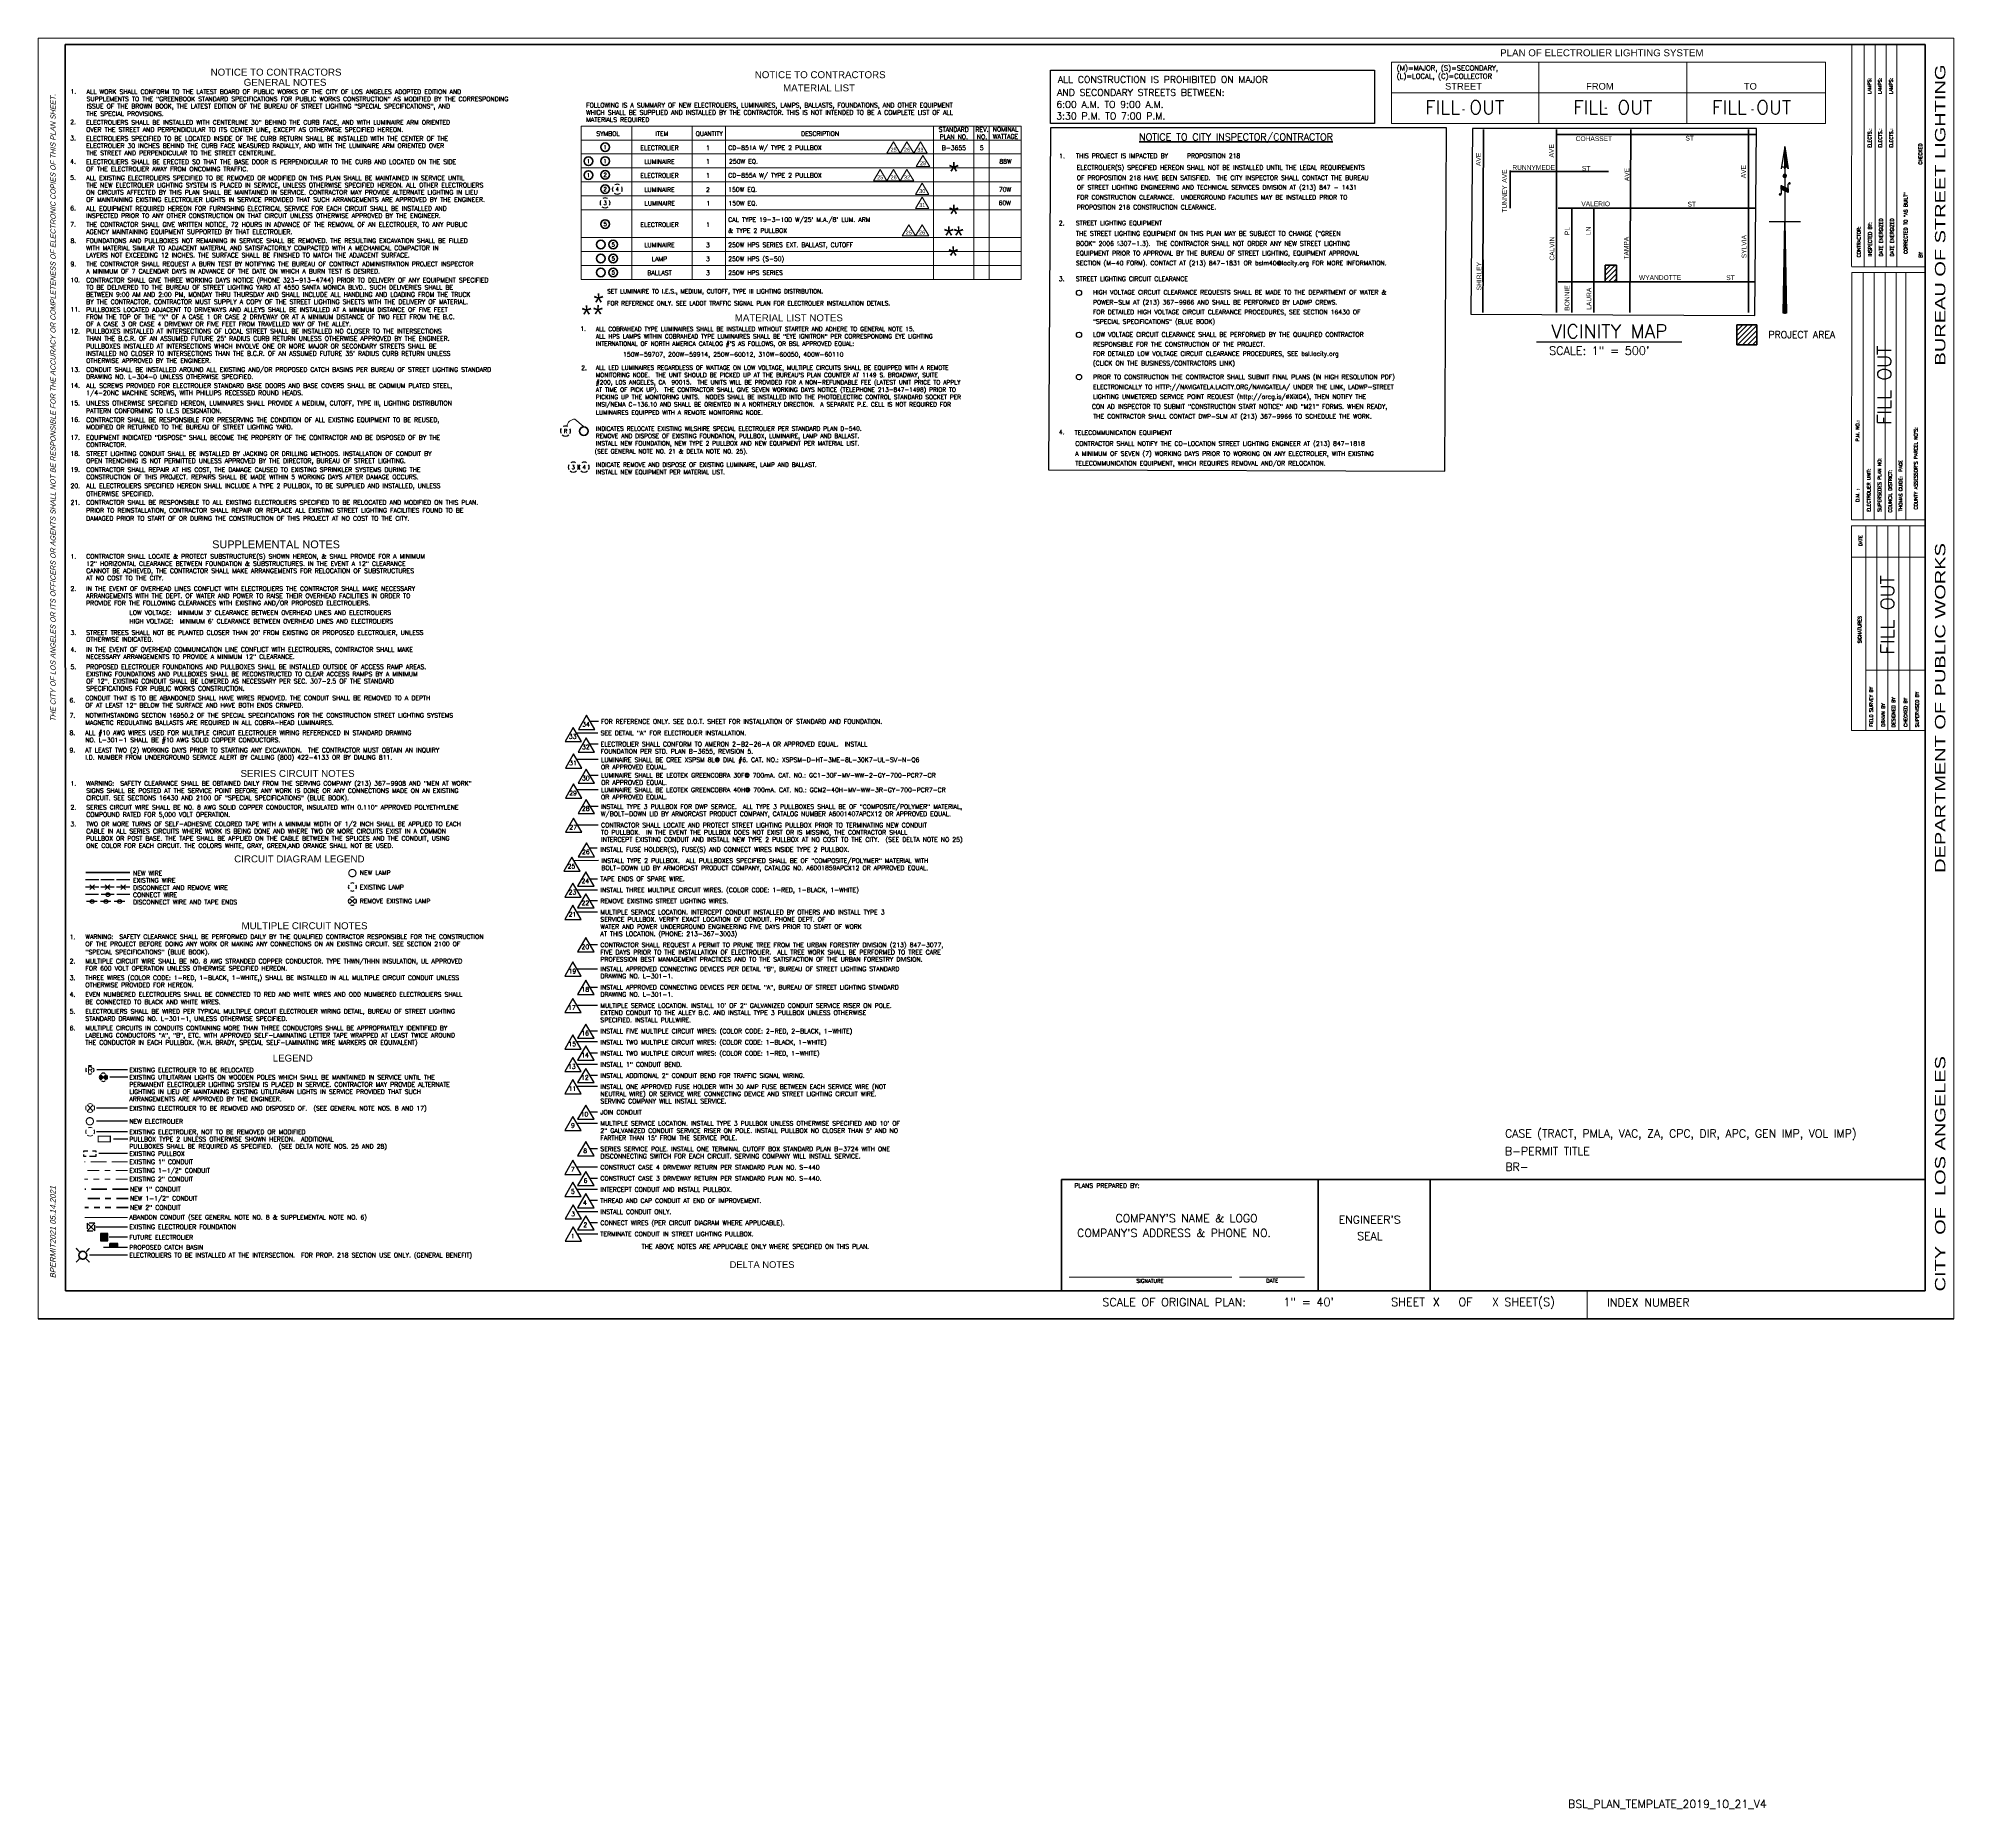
# Paper-space layout 'Layout1' of a CAD drawing. Extents: x 2.8 to 37.1, y -7.3 to 24.4.
import ezdxf
from ezdxf.enums import TextEntityAlignment as Align

# ---------------------------------------------------------------- set-up
doc = ezdxf.new("R2010")
doc.units = 0
doc.header["$MEASUREMENT"] = 0
for name, pattern in [('DASHED2', [0.375, 0.25, -0.125]), ('HIDDEN', [0.375, 0.25, -0.125]), ('SL-CND10', [10, 8, -2]), ('SL-CND15', [11, 6, -2, 1, -2]), ('SL-CND20', [14, 6, -2, 1, -2, 1, -2]), ('SL-LABOUND', [40, 30, -2, 2, -2, 2, -2])]:
    doc.linetypes.add(name, pattern=pattern)
for name, color, linetype in [('BORDER', 9, 'Continuous'), ('SLANNO-LEGN', 93, 'Continuous'), ('SLANNO-NOTE', 93, 'Continuous'), ('SLANNO-TEXT', 93, 'Continuous')]:
    doc.layers.add(name, color=color, linetype=linetype)
for name, color, linetype, lineweight in [('C-PROP-CITY', 32, 'SL-LABOUND', 35), ('C-ROAD-CURB', 3, 'Continuous', 15), ('C-ROAD-PROP', 32, 'Continuous', 50), ('NOTES', 90, 'Continuous', 80), ('SLANNO-DELT', 92, 'Continuous', 9), ('SLANNO-DIMS', 140, 'Continuous', 13), ('SLANNO-TTLB', 9, 'Continuous', 9), ('SLCOND-GS10-EXST', 4, 'SL-CND10', 9), ('SLCOND-GS10-NEWW', 2, 'SL-CND10', 50), ('SLCOND-GS15-EXST', 4, 'SL-CND15', 9), ('SLCOND-GS15-NEWW', 2, 'SL-CND15', 50), ('SLCOND-GS20-EXST', 4, 'SL-CND20', 9), ('SLCOND-GS20-NEWW', 2, 'SL-CND20', 50), ('SLCOND-REMV', 4, 'SL-CNDRMV', 9), ('SLLITE-020S-GENBEN', 2, 'Continuous', 35), ('SLLITE-020S-NEWW', 2, 'Continuous', 35), ('SLLITE-EXST', 4, 'Continuous', 13), ('SLLITE-REMV', 6, 'Continuous', 13)]:
    doc.layers.add(name, color=color, linetype=linetype, lineweight=lineweight)
doc.styles.add('ARIAL', font='ROMANS.SHX')
doc.styles.add('Arial 0.08', font='arial.ttf', dxfattribs={"height": 0.08})
doc.styles.add('BIGFONTS', font='sanss___.ttf')
doc.styles.add('BOE Title', font='swissko.ttf', dxfattribs={"height": 0.21875})
doc.styles.add('Information', font='romans.shx', dxfattribs={"width": 1.5, "oblique": 15, "height": 0.25})
doc.styles.add('MONOTXT', font='ROMANS.SHX')
doc.styles.add('NOTE', font='arial.ttf', dxfattribs={"height": 6.25})
doc.styles.add('NOTE4', font='romans', dxfattribs={"height": 48})
doc.styles.add('ROMANS', font='romans.shx')
doc.styles.get("Standard").update_dxf_attribs({"font": 'arial.ttf'})
doc.styles.add('SYMBOL', font='romans.shx')
doc.linetypes.add('SL-CNDRMV', pattern='A,3,["X",Standard,S=2,R=0,X=-0.6,Y=-1],3,-1', length=7)
doc.dimstyles.new('BSL Standard', dxfattribs={"dimtxt": 0.28, "dimasz": 0.3, "dimexe": 0.18, "dimexo": 0.18, "dimgap": 0.09, "dimtad": 0, "dimtih": 1, "dimtoh": 1, "dimdec": 0, "dimlfac": 12, "dimrnd": 12, "dimzin": 2, "dimdsep": 46, "dimlunit": 3, "dimtxsty": 'Standard', "dimcen": 0.09, "dimclrd": 256, "dimclre": 256, "dimclrt": 256, "dimadec": 0, "dimazin": 0, "dimtfac": 1, "dimtdec": 0, "dimtofl": 0, "dimtmove": 0, "dimatfit": 3, "dimfxl": 1, "dimtolj": 1, "dimtzin": 0, "dimlwd": -1, "dimlwe": -1, "dimarcsym": 0})

# ---------------------------------------------------------------- blocks, each defined once
blk = doc.blocks.new('*X8')
at = {"color": 0}
for p, q in [((8.282, 17.421), (8.287, 17.426)), ((8.282, 17.413), (8.293, 17.423)), ((8.345, 17.359), (8.282, 17.421)), ((8.282, 17.404), (8.298, 17.42)), ((8.282, 17.395), (8.304, 17.417)), ((8.282, 17.386), (8.31, 17.414)), ((8.345, 17.35), (8.282, 17.412)), ((8.282, 17.377), (8.316, 17.411)), ((8.282, 17.368), (8.322, 17.408)), ((8.345, 17.341), (8.282, 17.404)), ((8.343, 17.334), (8.282, 17.395)), ((8.327, 17.341), (8.282, 17.386)), ((8.31, 17.349), (8.282, 17.377)), ((8.294, 17.356), (8.282, 17.368)), ((8.284, 17.361), (8.328, 17.405)), ((8.345, 17.367), (8.286, 17.427)), ((8.29, 17.358), (8.334, 17.402)), ((8.296, 17.356), (8.339, 17.399)), ((8.302, 17.353), (8.345, 17.396)), ((8.345, 17.376), (8.304, 17.417)), ((8.308, 17.35), (8.345, 17.387)), ((8.314, 17.347), (8.345, 17.378)), ((8.32, 17.344), (8.345, 17.369)), ((8.345, 17.385), (8.321, 17.408)), ((8.326, 17.342), (8.345, 17.36)), ((8.332, 17.339), (8.345, 17.351)), ((8.338, 17.336), (8.345, 17.343)), ((8.345, 17.394), (8.339, 17.399)), ((8.344, 17.333), (8.345, 17.334)), ((8.345, 17.396), (8.345, 17.396)), ((8.408, 17.33), (8.345, 17.394)), ((8.345, 17.387), (8.351, 17.393)), ((8.345, 17.378), (8.357, 17.39)), ((8.345, 17.369), (8.363, 17.387)), ((8.408, 17.321), (8.345, 17.385)), ((8.345, 17.36), (8.369, 17.384)), ((8.345, 17.351), (8.375, 17.381)), ((8.345, 17.343), (8.381, 17.378)), ((8.408, 17.313), (8.345, 17.376)), ((8.345, 17.334), (8.386, 17.375)), ((8.408, 17.304), (8.345, 17.367)), ((8.392, 17.311), (8.345, 17.359)), ((8.376, 17.319), (8.345, 17.35)), ((8.36, 17.326), (8.345, 17.341)), ((8.35, 17.33), (8.392, 17.372)), ((8.356, 17.328), (8.398, 17.37)), ((8.408, 17.339), (8.357, 17.39)), ((8.362, 17.325), (8.404, 17.367)), ((8.368, 17.322), (8.408, 17.362)), ((8.374, 17.319), (8.408, 17.353)), ((8.408, 17.348), (8.375, 17.381)), ((8.38, 17.316), (8.408, 17.344)), ((8.386, 17.314), (8.408, 17.336)), ((8.408, 17.357), (8.393, 17.372)), ((8.393, 17.311), (8.408, 17.327)), ((8.399, 17.308), (8.408, 17.318)), ((8.405, 17.305), (8.408, 17.309))]:
    blk.add_line(p, q, dxfattribs=at)
blk = doc.blocks.new('*X10')
at = {"color": 0}
for p, q in [((8.34, 16.552), (8.349, 16.56)), ((8.34, 16.543), (8.349, 16.551)), ((8.349, 16.541), (8.34, 16.55)), ((8.34, 16.534), (8.349, 16.543)), ((8.349, 16.532), (8.34, 16.541)), ((8.341, 16.606), (8.348, 16.612)), ((8.341, 16.597), (8.348, 16.603)), ((8.348, 16.595), (8.341, 16.602)), ((8.341, 16.588), (8.348, 16.595)), ((8.348, 16.586), (8.341, 16.593)), ((8.341, 16.579), (8.348, 16.586)), ((8.348, 16.577), (8.341, 16.584)), ((8.341, 16.57), (8.348, 16.577)), ((8.349, 16.568), (8.341, 16.576)), ((8.341, 16.561), (8.349, 16.569)), ((8.349, 16.559), (8.341, 16.567)), ((8.349, 16.55), (8.341, 16.558)), ((8.342, 16.66), (8.347, 16.664)), ((8.342, 16.651), (8.347, 16.655)), ((8.347, 16.649), (8.342, 16.654)), ((8.342, 16.642), (8.347, 16.647)), ((8.347, 16.64), (8.342, 16.645)), ((8.342, 16.633), (8.347, 16.638)), ((8.347, 16.631), (8.342, 16.636)), ((8.342, 16.624), (8.347, 16.629)), ((8.348, 16.622), (8.342, 16.628)), ((8.342, 16.615), (8.348, 16.621)), ((8.348, 16.613), (8.342, 16.619)), ((8.348, 16.604), (8.342, 16.61)), ((8.343, 16.705), (8.346, 16.708)), ((8.346, 16.703), (8.343, 16.706)), ((8.343, 16.696), (8.346, 16.699)), ((8.346, 16.694), (8.343, 16.697)), ((8.343, 16.687), (8.346, 16.69)), ((8.346, 16.685), (8.343, 16.689)), ((8.343, 16.678), (8.346, 16.681)), ((8.347, 16.676), (8.343, 16.68)), ((8.343, 16.669), (8.347, 16.673)), ((8.347, 16.667), (8.343, 16.671)), ((8.347, 16.658), (8.343, 16.663)), ((8.345, 16.766), (8.344, 16.767)), ((8.344, 16.759), (8.345, 16.76)), ((8.345, 16.757), (8.344, 16.758)), ((8.344, 16.75), (8.345, 16.751)), ((8.345, 16.748), (8.344, 16.749)), ((8.344, 16.741), (8.345, 16.742)), ((8.345, 16.739), (8.344, 16.741)), ((8.344, 16.732), (8.346, 16.734)), ((8.346, 16.73), (8.344, 16.732)), ((8.344, 16.723), (8.346, 16.725)), ((8.346, 16.721), (8.344, 16.723)), ((8.344, 16.714), (8.346, 16.716)), ((8.346, 16.712), (8.344, 16.715)), ((8.345, 16.777), (8.345, 16.777)), ((8.345, 16.775), (8.345, 16.775)), ((8.345, 16.768), (8.345, 16.768)), ((8.333, 16.173), (8.356, 16.196)), ((8.334, 16.228), (8.355, 16.248)), ((8.334, 16.218), (8.355, 16.239)), ((8.334, 16.209), (8.355, 16.23)), ((8.355, 16.208), (8.334, 16.229)), ((8.334, 16.2), (8.355, 16.222)), ((8.355, 16.199), (8.334, 16.22)), ((8.334, 16.191), (8.355, 16.213)), ((8.356, 16.19), (8.334, 16.211)), ((8.334, 16.182), (8.355, 16.204)), ((8.356, 16.181), (8.334, 16.203)), ((8.335, 16.282), (8.354, 16.3)), ((8.335, 16.273), (8.354, 16.291)), ((8.335, 16.264), (8.354, 16.282)), ((8.354, 16.262), (8.335, 16.281)), ((8.335, 16.255), (8.354, 16.274)), ((8.354, 16.253), (8.335, 16.272)), ((8.335, 16.246), (8.354, 16.265)), ((8.355, 16.244), (8.335, 16.263)), ((8.335, 16.237), (8.354, 16.256)), ((8.355, 16.235), (8.335, 16.255)), ((8.355, 16.226), (8.335, 16.246)), ((8.355, 16.217), (8.335, 16.237)), ((8.336, 16.336), (8.353, 16.352)), ((8.336, 16.327), (8.353, 16.343)), ((8.336, 16.318), (8.353, 16.334)), ((8.353, 16.316), (8.336, 16.333)), ((8.336, 16.309), (8.353, 16.326)), ((8.353, 16.307), (8.336, 16.324)), ((8.336, 16.3), (8.353, 16.317)), ((8.354, 16.298), (8.336, 16.315)), ((8.336, 16.291), (8.353, 16.308)), ((8.354, 16.289), (8.336, 16.307)), ((8.354, 16.28), (8.336, 16.298)), ((8.354, 16.271), (8.336, 16.289)), ((8.337, 16.39), (8.352, 16.404)), ((8.337, 16.381), (8.352, 16.395)), ((8.337, 16.372), (8.352, 16.386)), ((8.352, 16.37), (8.337, 16.385)), ((8.337, 16.363), (8.352, 16.378)), ((8.352, 16.361), (8.337, 16.376)), ((8.337, 16.354), (8.352, 16.369)), ((8.353, 16.352), (8.337, 16.368)), ((8.337, 16.345), (8.352, 16.36)), ((8.353, 16.343), (8.337, 16.359)), ((8.353, 16.334), (8.337, 16.35)), ((8.353, 16.325), (8.337, 16.341)), ((8.338, 16.444), (8.351, 16.456)), ((8.338, 16.435), (8.351, 16.447)), ((8.351, 16.433), (8.338, 16.446)), ((8.338, 16.426), (8.351, 16.439)), ((8.351, 16.424), (8.338, 16.437)), ((8.338, 16.417), (8.351, 16.43)), ((8.351, 16.415), (8.338, 16.428)), ((8.338, 16.408), (8.351, 16.421)), ((8.352, 16.406), (8.338, 16.42)), ((8.338, 16.399), (8.351, 16.412)), ((8.352, 16.397), (8.338, 16.411)), ((8.352, 16.388), (8.338, 16.402)), ((8.352, 16.379), (8.338, 16.394)), ((8.339, 16.498), (8.35, 16.508)), ((8.339, 16.489), (8.35, 16.499)), ((8.35, 16.487), (8.339, 16.498)), ((8.339, 16.48), (8.35, 16.491)), ((8.35, 16.478), (8.339, 16.489)), ((8.339, 16.471), (8.35, 16.482)), ((8.35, 16.469), (8.339, 16.48)), ((8.339, 16.462), (8.35, 16.473)), ((8.351, 16.46), (8.339, 16.472)), ((8.339, 16.453), (8.351, 16.465)), ((8.351, 16.451), (8.339, 16.463)), ((8.351, 16.442), (8.339, 16.454)), ((8.34, 16.525), (8.349, 16.534)), ((8.349, 16.523), (8.34, 16.532)), ((8.34, 16.516), (8.349, 16.525)), ((8.35, 16.514), (8.34, 16.524)), ((8.34, 16.507), (8.35, 16.517)), ((8.35, 16.505), (8.34, 16.515)), ((8.35, 16.496), (8.34, 16.506)), ((8.327, 15.849), (8.361, 15.883)), ((8.327, 15.84), (8.361, 15.875)), ((8.327, 15.831), (8.362, 15.866)), ((8.327, 15.822), (8.362, 15.857)), ((8.363, 15.821), (8.327, 15.856)), ((8.328, 15.903), (8.36, 15.935)), ((8.328, 15.894), (8.361, 15.927)), ((8.328, 15.885), (8.361, 15.918)), ((8.328, 15.876), (8.361, 15.909)), ((8.361, 15.875), (8.328, 15.908)), ((8.328, 15.867), (8.361, 15.901)), ((8.362, 15.866), (8.328, 15.899)), ((8.328, 15.858), (8.361, 15.892)), ((8.362, 15.857), (8.328, 15.89)), ((8.362, 15.848), (8.328, 15.882)), ((8.362, 15.839), (8.328, 15.873)), ((8.362, 15.83), (8.328, 15.864)), ((8.329, 15.957), (8.359, 15.987)), ((8.329, 15.948), (8.36, 15.979)), ((8.329, 15.939), (8.36, 15.97)), ((8.329, 15.93), (8.36, 15.961)), ((8.36, 15.929), (8.329, 15.96)), ((8.329, 15.921), (8.36, 15.953)), ((8.361, 15.92), (8.329, 15.951)), ((8.329, 15.912), (8.36, 15.944)), ((8.361, 15.911), (8.329, 15.942)), ((8.361, 15.902), (8.329, 15.934)), ((8.361, 15.893), (8.329, 15.925)), ((8.361, 15.884), (8.329, 15.916)), ((8.33, 16.011), (8.358, 16.039)), ((8.33, 16.002), (8.359, 16.031)), ((8.33, 15.993), (8.359, 16.022)), ((8.33, 15.984), (8.359, 16.013)), ((8.359, 15.983), (8.33, 16.012)), ((8.33, 15.975), (8.359, 16.005)), ((8.36, 15.974), (8.33, 16.003)), ((8.33, 15.966), (8.359, 15.996)), ((8.36, 15.965), (8.33, 15.994)), ((8.36, 15.956), (8.33, 15.986)), ((8.36, 15.947), (8.33, 15.977)), ((8.36, 15.938), (8.33, 15.968)), ((8.331, 16.065), (8.357, 16.091)), ((8.331, 16.056), (8.358, 16.083)), ((8.331, 16.047), (8.358, 16.074)), ((8.331, 16.038), (8.358, 16.065)), ((8.358, 16.037), (8.331, 16.064)), ((8.331, 16.029), (8.358, 16.057)), ((8.359, 16.028), (8.331, 16.055)), ((8.331, 16.02), (8.358, 16.048)), ((8.359, 16.019), (8.331, 16.046)), ((8.359, 16.01), (8.331, 16.038)), ((8.359, 16.001), (8.331, 16.029)), ((8.359, 15.992), (8.331, 16.02)), ((8.332, 16.119), (8.356, 16.144)), ((8.332, 16.11), (8.357, 16.135)), ((8.332, 16.101), (8.357, 16.126)), ((8.332, 16.092), (8.357, 16.117)), ((8.357, 16.091), (8.332, 16.116)), ((8.332, 16.083), (8.357, 16.109)), ((8.358, 16.082), (8.332, 16.107)), ((8.332, 16.074), (8.357, 16.1)), ((8.358, 16.073), (8.332, 16.099)), ((8.358, 16.064), (8.332, 16.09)), ((8.358, 16.055), (8.332, 16.081)), ((8.358, 16.046), (8.332, 16.072)), ((8.333, 16.164), (8.356, 16.187)), ((8.333, 16.155), (8.356, 16.178)), ((8.356, 16.154), (8.333, 16.177)), ((8.333, 16.146), (8.356, 16.17)), ((8.356, 16.145), (8.333, 16.168)), ((8.333, 16.137), (8.356, 16.161)), ((8.357, 16.136), (8.333, 16.159)), ((8.333, 16.128), (8.356, 16.152)), ((8.357, 16.127), (8.333, 16.151)), ((8.357, 16.118), (8.333, 16.142)), ((8.357, 16.109), (8.333, 16.133)), ((8.357, 16.1), (8.333, 16.125)), ((8.356, 16.172), (8.334, 16.194)), ((8.356, 16.163), (8.334, 16.185)), ((8.32, 15.48), (8.368, 15.527)), ((8.32, 15.471), (8.368, 15.519)), ((8.32, 15.462), (8.368, 15.51)), ((8.321, 15.534), (8.367, 15.579)), ((8.321, 15.525), (8.367, 15.571)), ((8.321, 15.516), (8.367, 15.562)), ((8.321, 15.507), (8.367, 15.553)), ((8.321, 15.498), (8.368, 15.545)), ((8.321, 15.489), (8.368, 15.536)), ((8.369, 15.487), (8.321, 15.535)), ((8.369, 15.478), (8.321, 15.526)), ((8.369, 15.469), (8.321, 15.517)), ((8.369, 15.46), (8.321, 15.509)), ((8.322, 15.588), (8.366, 15.632)), ((8.322, 15.579), (8.366, 15.623)), ((8.322, 15.57), (8.366, 15.614)), ((8.322, 15.561), (8.367, 15.606)), ((8.322, 15.552), (8.367, 15.597)), ((8.322, 15.543), (8.367, 15.588)), ((8.368, 15.541), (8.322, 15.587)), ((8.368, 15.532), (8.322, 15.578)), ((8.368, 15.523), (8.322, 15.569)), ((8.368, 15.514), (8.322, 15.561)), ((8.368, 15.505), (8.322, 15.552)), ((8.369, 15.496), (8.322, 15.543)), ((8.323, 15.642), (8.365, 15.684)), ((8.323, 15.633), (8.365, 15.675)), ((8.323, 15.624), (8.365, 15.666)), ((8.323, 15.615), (8.366, 15.658)), ((8.323, 15.606), (8.366, 15.649)), ((8.323, 15.597), (8.366, 15.64)), ((8.367, 15.595), (8.323, 15.639)), ((8.367, 15.586), (8.323, 15.63)), ((8.367, 15.577), (8.323, 15.621)), ((8.367, 15.568), (8.323, 15.613)), ((8.367, 15.559), (8.323, 15.604)), ((8.368, 15.55), (8.323, 15.595)), ((8.324, 15.696), (8.364, 15.736)), ((8.324, 15.687), (8.364, 15.727)), ((8.324, 15.678), (8.364, 15.718)), ((8.324, 15.669), (8.365, 15.71)), ((8.324, 15.66), (8.365, 15.701)), ((8.324, 15.651), (8.365, 15.692)), ((8.366, 15.649), (8.324, 15.691)), ((8.366, 15.64), (8.324, 15.682)), ((8.366, 15.631), (8.324, 15.673)), ((8.366, 15.622), (8.324, 15.665)), ((8.366, 15.613), (8.324, 15.656)), ((8.367, 15.604), (8.324, 15.647)), ((8.325, 15.741), (8.363, 15.779)), ((8.325, 15.732), (8.363, 15.77)), ((8.325, 15.723), (8.364, 15.762)), ((8.325, 15.714), (8.364, 15.753)), ((8.325, 15.705), (8.364, 15.744)), ((8.365, 15.703), (8.325, 15.743)), ((8.365, 15.694), (8.325, 15.734)), ((8.365, 15.685), (8.325, 15.725)), ((8.365, 15.676), (8.325, 15.717)), ((8.365, 15.667), (8.325, 15.708)), ((8.366, 15.658), (8.325, 15.699)), ((8.326, 15.795), (8.362, 15.831)), ((8.326, 15.786), (8.362, 15.822)), ((8.326, 15.777), (8.363, 15.814)), ((8.326, 15.768), (8.363, 15.805)), ((8.326, 15.759), (8.363, 15.796)), ((8.364, 15.758), (8.326, 15.795)), ((8.326, 15.75), (8.363, 15.788)), ((8.364, 15.748), (8.326, 15.786)), ((8.364, 15.739), (8.326, 15.777)), ((8.364, 15.73), (8.326, 15.769)), ((8.364, 15.721), (8.326, 15.76)), ((8.365, 15.712), (8.326, 15.751)), ((8.327, 15.813), (8.362, 15.848)), ((8.363, 15.812), (8.327, 15.847)), ((8.327, 15.804), (8.362, 15.84)), ((8.363, 15.803), (8.327, 15.838)), ((8.363, 15.794), (8.327, 15.83)), ((8.363, 15.785), (8.327, 15.821)), ((8.363, 15.776), (8.327, 15.812)), ((8.364, 15.767), (8.327, 15.804)), ((8.314, 15.156), (8.374, 15.215)), ((8.314, 15.147), (8.374, 15.206)), ((8.314, 15.138), (8.374, 15.198)), ((8.314, 15.129), (8.374, 15.189)), ((8.315, 15.21), (8.373, 15.267)), ((8.315, 15.201), (8.373, 15.258)), ((8.315, 15.192), (8.373, 15.25)), ((8.315, 15.183), (8.373, 15.241)), ((8.315, 15.174), (8.373, 15.232)), ((8.315, 15.165), (8.374, 15.224)), ((8.375, 15.154), (8.315, 15.213)), ((8.375, 15.145), (8.315, 15.205)), ((8.375, 15.136), (8.315, 15.196)), ((8.374, 15.128), (8.315, 15.187)), ((8.366, 15.128), (8.315, 15.179)), ((8.357, 15.128), (8.315, 15.17)), ((8.348, 15.128), (8.315, 15.161)), ((8.316, 15.264), (8.372, 15.319)), ((8.316, 15.255), (8.372, 15.31)), ((8.316, 15.246), (8.372, 15.302)), ((8.316, 15.237), (8.372, 15.293)), ((8.316, 15.228), (8.372, 15.284)), ((8.316, 15.219), (8.373, 15.276)), ((8.374, 15.208), (8.316, 15.266)), ((8.374, 15.199), (8.316, 15.257)), ((8.374, 15.19), (8.316, 15.248)), ((8.374, 15.181), (8.316, 15.24)), ((8.375, 15.172), (8.316, 15.231)), ((8.375, 15.163), (8.316, 15.222)), ((8.317, 15.318), (8.371, 15.371)), ((8.317, 15.309), (8.371, 15.363)), ((8.317, 15.3), (8.371, 15.354)), ((8.317, 15.291), (8.371, 15.345)), ((8.317, 15.282), (8.372, 15.337)), ((8.317, 15.273), (8.372, 15.328)), ((8.373, 15.262), (8.317, 15.318)), ((8.373, 15.253), (8.317, 15.309)), ((8.373, 15.244), (8.317, 15.3)), ((8.373, 15.235), (8.317, 15.292)), ((8.374, 15.226), (8.317, 15.283)), ((8.374, 15.217), (8.317, 15.274)), ((8.318, 15.372), (8.37, 15.423)), ((8.318, 15.363), (8.37, 15.415)), ((8.318, 15.354), (8.37, 15.406)), ((8.318, 15.345), (8.37, 15.397)), ((8.318, 15.336), (8.371, 15.389)), ((8.318, 15.327), (8.371, 15.38)), ((8.372, 15.316), (8.318, 15.37)), ((8.372, 15.307), (8.318, 15.361)), ((8.372, 15.298), (8.318, 15.352)), ((8.372, 15.289), (8.318, 15.344)), ((8.373, 15.28), (8.318, 15.335)), ((8.373, 15.271), (8.318, 15.326)), ((8.319, 15.426), (8.369, 15.475)), ((8.319, 15.417), (8.369, 15.467)), ((8.319, 15.408), (8.369, 15.458)), ((8.319, 15.399), (8.369, 15.449)), ((8.319, 15.39), (8.37, 15.441)), ((8.319, 15.381), (8.37, 15.432)), ((8.371, 15.37), (8.319, 15.422)), ((8.371, 15.361), (8.319, 15.413)), ((8.371, 15.352), (8.319, 15.404)), ((8.371, 15.343), (8.319, 15.396)), ((8.372, 15.334), (8.319, 15.387)), ((8.372, 15.325), (8.319, 15.378)), ((8.32, 15.453), (8.368, 15.501)), ((8.32, 15.444), (8.369, 15.493)), ((8.32, 15.435), (8.369, 15.484)), ((8.37, 15.424), (8.32, 15.474)), ((8.37, 15.415), (8.32, 15.465)), ((8.37, 15.406), (8.32, 15.456)), ((8.37, 15.397), (8.32, 15.448)), ((8.371, 15.388), (8.32, 15.439)), ((8.371, 15.379), (8.32, 15.43)), ((8.369, 15.451), (8.321, 15.5)), ((8.37, 15.442), (8.321, 15.491)), ((8.37, 15.433), (8.321, 15.482)), ((8.322, 15.128), (8.374, 15.18)), ((8.331, 15.128), (8.375, 15.172)), ((8.34, 15.128), (8.375, 15.163)), ((8.339, 15.128), (8.314, 15.153)), ((8.33, 15.128), (8.314, 15.144)), ((8.321, 15.128), (8.314, 15.135)), ((8.349, 15.128), (8.375, 15.154)), ((8.358, 15.128), (8.375, 15.146)), ((8.366, 15.128), (8.375, 15.137)), ((8.375, 15.128), (8.375, 15.128))]:
    blk.add_line(p, q, dxfattribs=at)
blk = doc.blocks.new('*X9')
at = {"color": 0}
for p, q in [((8.344, 17.571), (8.316, 17.599)), ((8.317, 17.607), (8.339, 17.629)), ((8.317, 17.597), (8.345, 17.625)), ((8.345, 17.58), (8.317, 17.607)), ((8.318, 17.59), (8.345, 17.617)), ((8.345, 17.588), (8.32, 17.614)), ((8.333, 17.574), (8.32, 17.587)), ((8.321, 17.584), (8.345, 17.608)), ((8.345, 17.597), (8.323, 17.619)), ((8.325, 17.579), (8.345, 17.599)), ((8.345, 17.606), (8.327, 17.623)), ((8.33, 17.576), (8.345, 17.59)), ((8.345, 17.615), (8.333, 17.627)), ((8.336, 17.573), (8.345, 17.581)), ((8.345, 17.624), (8.34, 17.629)), ((8.345, 17.625), (8.349, 17.63)), ((8.345, 17.617), (8.356, 17.628)), ((8.345, 17.608), (8.362, 17.625)), ((8.374, 17.594), (8.345, 17.624)), ((8.345, 17.599), (8.367, 17.621)), ((8.345, 17.59), (8.371, 17.616)), ((8.372, 17.588), (8.345, 17.615)), ((8.345, 17.581), (8.374, 17.61)), ((8.369, 17.582), (8.345, 17.606)), ((8.345, 17.572), (8.375, 17.603)), ((8.364, 17.577), (8.345, 17.597)), ((8.359, 17.574), (8.345, 17.588)), ((8.353, 17.572), (8.345, 17.58)), ((8.375, 17.602), (8.348, 17.63)), ((8.353, 17.572), (8.374, 17.593)), ((8.371, 17.615), (8.36, 17.626)), ((8.343, 17.571), (8.345, 17.572))]:
    blk.add_line(p, q, dxfattribs=at)
blk = doc.blocks.new('NORTH')
h = blk.add_hatch()
h.set_pattern_fill('NET', color=256, scale=0.05, angle=45, style=0)
h.set_pattern_definition([(45, (-29.1293846, -3.899159), (-0.0044194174, 0.0044194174), []), (135, (-29.1293846, -3.899159), (-0.0044194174, -0.0044194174), [])])
h.paths.add_polyline_path([(0, 1.442), (0, 1.016), (0.007, 1.035), (0.024, 1.048), (0.044, 1.048), (0.061, 1.035), (0.067, 1.016)])
for p, q in [((0, 1.442), (-0.069, 1.016)), ((0, 1.442), (0, 0.002)), ((-0.066, 0.696), (-0.066, 0.536)), ((0.069, 0.563), (0.069, 0.723)), ((-0.3, 0.002), (0.301, 0.002))]:
    blk.add_line(p, q)
for points in [[(0, 1.016, 0), (0, 1.442, 0), (0.067, 1.016, 0), (0.061, 1.035, 0), (0.044, 1.048, 0), (0.024, 1.048, 0), (0.007, 1.035, 0), (0, 1.016, 0)], [(0.005, 0.848, 0), (0.013, 0.851, 0), (0.021, 0.855, 0), (0.027, 0.861, 0), (0.031, 0.869, 0), (0.033, 0.878, 0), (0.033, 0.88, 0), (0.032, 0.889, 0), (0.028, 0.897, 0), (0.023, 0.904, 0), (0.015, 0.908, 0), (0.007, 0.911, 0), (-0.002, 0.911, 0), (-0.011, 0.909, 0), (-0.019, 0.904, 0), (-0.025, 0.897, 0), (-0.028, 0.889, 0), (-0.03, 0.881, 0), (-0.029, 0.872, 0), (-0.025, 0.864, 0), (-0.02, 0.857, 0), (-0.013, 0.852, 0), (-0.004, 0.849, 0), (0.005, 0.848, 0)]]:
    blk.add_polyline3d(points, close=True)
for centre, radius, start, end in [((-0.034, 1.016), 0.0346, 0, 180), ((0.09, 0.724), 0.0215, 68.3839, 183.2436), ((0.094, 0.735), 0.012, 124.668, 249.3458), ((0.094, 0.734), 0.0108, 248.1161, 68.1243), ((-0.092, 0.525), 0.0108, 68.1161, 248.1243), ((-0.088, 0.535), 0.0215, 248.3839, 3.2436), ((-0.092, 0.524), 0.012, 301.8333, 69.3458)]:
    blk.add_arc(centre, radius, start, end)
for points in [[(-0.067, 0.626), (-0.067, 0.697), (0.069, 0.628), (0.069, 0.563)], [(0.033, -1.757), (-0.032, -1.757), (0, 0.002), (0.033, -1.757)]]:
    blk.add_3dface(points)
at = {"xscale": 1.066666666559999, "yscale": 1.066666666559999, "zscale": 1.066666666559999}
for name in ['*X9', '*X8', '*X10']:
    blk.add_blockref(name, (-8.901, -17.894, -0.183), dxfattribs=at)
blk = doc.blocks.new('sl_exst')
for start, end in [(152.4423, 207.5577), (152.4423, 207.5577), (62.4423, 117.5577), (332.4423, 27.5577), (332.4423, 27.5577), (229.9963, 310.0037), (242.4423, 297.5577)]:
    blk.add_arc((0, 0), 3.01, start, end)
at = {"style": 'SYMBOL'}
for tag, p in [('PLAN2', (7, 12)), ('CHECK_POINT/ACCESS_POINT', (6.7, -23.8))]:
    blk.add_attdef(tag, p, '', height=4, dxfattribs=at)
at = {"style": 'SYMBOL', "flags": 8}
blk.add_attdef('IPOST', text='', height=4, dxfattribs=at).set_placement((0, 6), align=Align.CENTER)
blk.add_attdef('N', text='', height=3, dxfattribs=at).set_placement((0, 0), align=Align.MIDDLE_CENTER)
for tag, p in [('PLAN1', (7, 7)), ('IPLAN', (7, 2)), ('POSTTYPE', (6.6, -6)), ('LAMPA', (6.7, -12)), ('LAMPB', (6.7, -18))]:
    blk.add_attdef(tag, p, '', height=4, dxfattribs=at)
blk = doc.blocks.new('sl_remv')
at = {"linetype": 'Continuous'}
for p, q in [((-2.1, 2.1), (2.1, -2.1)), ((2.1, 2.1), (-2.1, -2.1))]:
    blk.add_line(p, q, dxfattribs=at)
for start, end in [(152.4423, 207.5577), (152.4423, 207.5577), (62.4423, 117.5577), (332.4423, 27.5577), (332.4423, 27.5577), (229.9963, 310.0037), (242.4423, 297.5577)]:
    blk.add_arc((0, 0), 3.01, start, end)
at = {"style": 'SYMBOL'}
blk.add_attdef('PLAN2', (6, 14), '', height=4, dxfattribs=at)
at = {"style": 'SYMBOL', "flags": 8}
blk.add_attdef('IPOST', text='', height=4, dxfattribs=at).set_placement((0, 5), align=Align.CENTER)
for tag, p in [('PLAN1', (6, 9)), ('IPLAN', (6, 4)), ('POSTTYPE', (6, -8)), ('LAMPA', (6, -13)), ('LAMPB', (6, -18))]:
    blk.add_attdef(tag, p, '', height=4, dxfattribs=at)
blk = doc.blocks.new('sl_genben')
at = {"ltscale": 4, "const_width": 1.09}
for points in [[(-5.8, 6.1), (-3, 3.1)], [(5.8, 6.1), (3, 3.1)], [(-5.8, -6.1), (-3, -3.1)], [(5.8, -6.1), (3, -3.1)]]:
    blk.add_lwpolyline(points, dxfattribs=at)
at = {"ltscale": 4}
blk.add_circle((0, 0), 3.45, dxfattribs=at)
at = {"flags": 8}
blk.add_attdef('IPOST', text='', height=4, dxfattribs=at).set_placement((3.4, 10.3), align=Align.CENTER)
for tag, p, height, flags in [('POSTTYPE', (4.4, -12.3), 2.67, 9), ('LAMPA', (4.4, -15.6), 2.67, 9), ('LAMPB', (4.4, -19), 2.67, 9), ('DESCRIPTION', (4.4, -21), 1.33, 9), ('COST', (4.4, -23), 1.33, 9), ('CHECK_POINT/ACCESS_POINT', (4.4, -27), 2.67, 1)]:
    blk.add_attdef(tag, p, '', height=height, dxfattribs=dict(flags=flags))
at = {"ltscale": 0.02}
blk.add_wipeout([(2.8, 0), (2.8, 0.5), (2.7, 1), (2.5, 1.4), (2.2, 1.8), (1.8, 2.2), (1.4, 2.5), (1, 2.7), (0.5, 2.8), (0, 2.8), (-0.5, 2.8), (-1, 2.7), (-1.4, 2.5), (-1.8, 2.2), (-2.2, 1.8), (-2.5, 1.4), (-2.7, 1), (-2.8, 0.5), (-2.8, 0), (-2.8, -0.5), (-2.7, -1), (-2.5, -1.4), (-2.2, -1.8), (-1.8, -2.2), (-1.4, -2.5), (-1, -2.7), (-0.5, -2.8), (0, -2.8), (0.5, -2.8), (1, -2.7), (1.4, -2.5), (1.8, -2.2), (2.2, -1.8), (2.5, -1.4), (2.7, -1), (2.8, -0.5)], dxfattribs=at)
at = {"layer": 'DEFPOINTS', "ltscale": 0.02}
blk.add_lwpolyline([(0, -3.3), (0.3, -3.3), (0.6, -3.3), (0.9, -3.2), (1.1, -3.1), (1.4, -3), (1.7, -2.9), (1.9, -2.7), (2.1, -2.6), (2.4, -2.4), (2.6, -2.1), (2.7, -1.9), (2.9, -1.7), (3, -1.4), (3.1, -1.1), (3.2, -0.9), (3.3, -0.6), (3.3, -0.3), (3.3, 0), (3.3, 0.3), (3.3, 0.6), (3.2, 0.9), (3.1, 1.1), (3, 1.4), (2.9, 1.7), (2.7, 1.9), (2.6, 2.1), (2.4, 2.4), (2.1, 2.6), (1.9, 2.7), (1.7, 2.9), (1.4, 3), (1.1, 3.1), (0.9, 3.2), (0.6, 3.3), (0.3, 3.3), (0, 3.3), (-0.3, 3.3), (-0.6, 3.3), (-0.9, 3.2), (-1.1, 3.1), (-1.4, 3), (-1.7, 2.9), (-1.9, 2.7), (-2.1, 2.6), (-2.4, 2.4), (-2.6, 2.1), (-2.7, 1.9), (-2.9, 1.7), (-3, 1.4), (-3.1, 1.1), (-3.2, 0.9), (-3.3, 0.6), (-3.3, 0.3), (-3.3, 0), (-3.3, -0.3), (-3.3, -0.6), (-3.2, -0.9), (-3.1, -1.1), (-3, -1.4), (-2.9, -1.7), (-2.7, -1.9), (-2.6, -2.1), (-2.4, -2.4), (-2.1, -2.6), (-1.9, -2.7), (-1.7, -2.9), (-1.4, -3), (-1.1, -3.1), (-0.9, -3.2), (-0.6, -3.3), (-0.3, -3.3)], close=True, dxfattribs=at)
at = {"ltscale": 0.02}
blk.add_wipeout([(0, -3.3), (0.3, -3.3), (0.6, -3.3), (0.9, -3.2), (1.1, -3.1), (1.4, -3), (1.7, -2.9), (1.9, -2.7), (2.1, -2.6), (2.4, -2.4), (2.6, -2.1), (2.7, -1.9), (2.9, -1.7), (3, -1.4), (3.1, -1.1), (3.2, -0.9), (3.3, -0.6), (3.3, -0.3), (3.3, 0), (3.3, 0.3), (3.3, 0.6), (3.2, 0.9), (3.1, 1.1), (3, 1.4), (2.9, 1.7), (2.7, 1.9), (2.6, 2.1), (2.4, 2.4), (2.1, 2.6), (1.9, 2.7), (1.7, 2.9), (1.4, 3), (1.1, 3.1), (0.9, 3.2), (0.6, 3.3), (0.3, 3.3), (0, 3.3), (-0.3, 3.3), (-0.6, 3.3), (-0.9, 3.2), (-1.1, 3.1), (-1.4, 3), (-1.7, 2.9), (-1.9, 2.7), (-2.1, 2.6), (-2.4, 2.4), (-2.6, 2.1), (-2.7, 1.9), (-2.9, 1.7), (-3, 1.4), (-3.1, 1.1), (-3.2, 0.9), (-3.3, 0.6), (-3.3, 0.3), (-3.3, 0), (-3.3, -0.3), (-3.3, -0.6), (-3.2, -0.9), (-3.1, -1.1), (-3, -1.4), (-2.9, -1.7), (-2.7, -1.9), (-2.6, -2.1), (-2.4, -2.4), (-2.1, -2.6), (-1.9, -2.7), (-1.7, -2.9), (-1.4, -3), (-1.1, -3.1), (-0.9, -3.2), (-0.6, -3.3), (-0.3, -3.3)], dxfattribs=at)
at = {"color": 4, "style": 'SYMBOL', "flags": 8}
blk.add_attdef('N', text='', height=2.75, dxfattribs=at).set_placement((0, 0), align=Align.MIDDLE_CENTER)
blk = doc.blocks.new('DELTA_ID')
at = {"layer": 'SLANNO-DELT', "linetype": 'Continuous'}
for p, q in [((0, 0), (6, 10)), ((12, 0), (0, 0)), ((6, 10), (12, 0))]:
    blk.add_line(p, q, dxfattribs=at)
at = {"layer": 'SLANNO-DELT'}
blk.add_attdef('DELTA', text='', height=3.5, dxfattribs=at).set_placement((6, 3), align=Align.MIDDLE)

psp = doc.layouts.get("Layout1")

# ---------------------------------------------------------------- hatches: boundary and pattern name
at = {"layer": 'C-PROP-CITY', "ltscale": 0.02}
h = psp.add_hatch(dxfattribs=at)
h.set_pattern_fill('ANSI31', color=256, scale=0.5, style=0)
h.paths.add_polyline_path([(30.861, 20.348), (31.065, 20.348), (31.064, 20.048), (30.861, 20.048)])
h = psp.add_hatch(dxfattribs=at)
h.set_pattern_fill('ANSI31', color=256, scale=0.5, style=0)
h.paths.add_polyline_path([(33.225, 19.275), (33.581, 19.275), (33.581, 18.918), (33.225, 18.918)])

# ---------------------------------------------------------------- linework, layer by layer
for centre in [(21.422, 19.851), (21.422, 19.097), (21.422, 18.34)]:
    psp.add_circle(centre, 0.0478)
at = {"color": 6}
for centre, start, end in [((13.138, 21.71), 152.4423, 207.5577), ((13.138, 21.71), 62.4423, 117.5577), ((13.138, 21.71), 332.4423, 27.5577), ((12.92, 21.464), 152.4423, 207.5577), ((12.92, 21.464), 229.9963, 310.0037), ((12.92, 21.464), 62.4423, 117.5577), ((12.92, 21.464), 332.4423, 27.5577), ((13.138, 21.71), 229.9963, 310.0037), ((12.21, 17.377), 152.4423, 207.5577), ((12.21, 17.37), 229.9963, 310.0037), ((12.21, 17.37), 62.4423, 117.5577), ((12.21, 17.37), 332.4423, 27.5577), ((12.349, 16.723), 152.4423, 207.5577), ((12.349, 16.723), 229.9963, 310.0037), ((12.349, 16.723), 62.4423, 117.5577), ((12.349, 16.723), 332.4423, 27.5577), ((12.545, 16.723), 152.4423, 207.5577), ((12.545, 16.723), 229.9963, 310.0037), ((12.545, 16.723), 62.4423, 117.5577), ((12.545, 16.723), 332.4423, 27.5577)]:
    psp.add_arc(centre, 0.09, start, end, dxfattribs=at)
at = {"layer": 'BORDER', "linetype": 'ByBlock', "lineweight": 40, "ltscale": 240}
for p, q in [((3.236, 24.308), (3.242, 1.943)), ((3.236, 24.308), (36.604, 24.308)), ((36.604, 1.943), (36.604, 24.308)), ((21.11, 3.943), (36.604, 3.943)), ((3.242, 1.943), (36.604, 1.943)), ((2.752, 1.443), (37.114, 1.443))]:
    psp.add_line(p, q, dxfattribs=at)
at = {"layer": 'BORDER', "lineweight": 40, "ltscale": 240}
for p, q in [((21.107, 1.943), (21.11, 3.943)), ((25.713, 1.943), (25.713, 3.943)), ((27.725, 1.943), (27.725, 3.943))]:
    psp.add_line(p, q, dxfattribs=at)
at = {"layer": 'BORDER'}
for points in [[(20.909, 23.847), (26.726, 23.847), (26.726, 22.891), (20.909, 22.891)], [(20.877, 16.673), (27.985, 16.649), (28.017, 22.809), (20.909, 22.809)], [(28.45, 19.47), (33.545, 19.446), (33.578, 22.797), (28.482, 22.797)]]:
    psp.add_lwpolyline(points, close=True, dxfattribs=at)
at = {"layer": 'C-PROP-CITY', "ltscale": 0.02}
psp.add_lwpolyline([(30.861, 20.348), (31.065, 20.348), (31.064, 20.048), (30.861, 20.048)], close=True, dxfattribs=at)
at = {"layer": 'C-PROP-CITY', "ltscale": 0.02, "elevation": 0.172}
psp.add_lwpolyline([(33.225, 19.275), (33.581, 19.275), (33.581, 18.918), (33.225, 18.918)], close=True, dxfattribs=at)
at = {"layer": 'C-ROAD-CURB', "ltscale": 0.02}
psp.add_lwpolyline([(31.364, 21.363), (31.364, 21.363)], dxfattribs=at)
at = {"layer": 'C-ROAD-PROP', "ltscale": 0.02}
for p, q in [((29.987, 19.496), (29.987, 22.782)), ((33.561, 22.69), (29.987, 22.69)), ((33.436, 19.496), (33.436, 22.782)), ((29.155, 21.369), (29.155, 22.047)), ((33.561, 21.369), (30.017, 21.369)), ((30.263, 19.496), (30.263, 21.369)), ((30.656, 19.496), (30.656, 21.369)), ((33.561, 20.048), (30.017, 20.048))]:
    psp.add_line(p, q, dxfattribs=at)
for points in [[(28.678, 22.782), (28.668, 20.05)], [(31.32, 22.782), (31.306, 19.496)], [(29.155, 22.03), (30.924, 22.027)], [(28.67, 20.444), (28.666, 19.496)]]:
    psp.add_lwpolyline(points, dxfattribs=at)
at = {"layer": 'SLANNO-DIMS', "ltscale": 0.02}
psp.add_arc((12.381, 17.435), 0.149, 90.4021, 171.6367, dxfattribs=at)
at = {"layer": 'SLANNO-LEGN', "linetype": 'Continuous'}
for p, q in [((4.353, 5.908), (3.8, 5.908)), ((4.355, 5.775), (4.032, 5.775)), ((4.353, 5.224), (3.797, 5.224)), ((4.353, 4.989), (3.797, 4.989)), ((4.353, 4.799), (3.797, 4.799)), ((4.355, 4.667), (4.103, 4.667)), ((4.353, 4.408), (3.836, 4.408)), ((4.353, 3.089), (3.782, 3.089)), ((4.353, 2.905), (4.02, 2.905)), ((4.177, 2.796), (4.033, 2.796)), ((4.033, 2.722), (4.033, 2.796)), ((4.177, 2.722), (4.177, 2.796)), ((4.353, 2.582), (3.67, 2.582)), ((4.353, 2.722), (3.919, 2.722))]:
    psp.add_line(p, q, dxfattribs=at)
at = {"layer": 'SLANNO-LEGN', "linetype": 'DASHED2'}
for p, q in [((3.866, 5.722), (3.972, 5.828)), ((3.972, 5.722), (3.866, 5.828)), ((3.63, 3.155), (3.763, 3.022)), ((3.763, 3.155), (3.63, 3.022))]:
    psp.add_line(p, q, dxfattribs=at)
at = {"layer": 'SLANNO-LEGN', "linetype": 'DASHED2', "ltscale": 0.25}
for p, q in [((3.63, 3.155), (3.63, 3.022)), ((3.763, 3.155), (3.63, 3.155)), ((3.763, 3.022), (3.763, 3.155)), ((3.63, 3.022), (3.763, 3.022))]:
    psp.add_line(p, q, dxfattribs=at)
at = {"layer": 'SLANNO-LEGN', "linetype": 'Continuous', "const_width": 0.02}
psp.add_lwpolyline([(4.044, 4.718), (3.827, 4.718), (3.827, 4.616), (4.044, 4.616)], close=True, dxfattribs=at)
at = {"layer": 'SLANNO-LEGN', "ltscale": 0.25}
for points in [[(3.566, 4.431), (3.566, 4.458), (3.641, 4.458)], [(3.613, 4.357), (3.566, 4.357), (3.566, 4.389)], [(3.782, 4.394), (3.782, 4.357), (3.669, 4.357)], [(3.725, 4.458), (3.782, 4.458), (3.782, 4.431)]]:
    psp.add_lwpolyline(points, dxfattribs=at)
at = {"layer": 'SLANNO-LEGN', "linetype": 'DASHED2'}
psp.add_lwpolyline([(4, 2.971), (3.868, 2.971), (3.868, 2.839), (4, 2.839)], close=True, dxfattribs=at)
at = {"layer": 'SLANNO-LEGN', "ltscale": 0.35}
for centre, start, end in [((8.386, 9.19), 152.4423, 207.5577), ((8.386, 8.936), 152.4423, 207.5577), ((8.386, 9.19), 62.4423, 117.5577), ((8.386, 9.19), 242.4423, 297.5577), ((8.386, 8.936), 62.4423, 117.5577), ((8.386, 9.19), 332.4423, 27.5577), ((8.386, 8.936), 332.4423, 27.5577), ((8.386, 8.936), 242.4423, 297.5577), ((3.678, 5.907), 152.4423, 207.5577), ((3.678, 5.907), 62.4423, 117.5577), ((3.678, 5.907), 242.4423, 297.5577), ((3.678, 5.907), 332.4423, 27.5577), ((3.919, 5.775), 62.4423, 117.5577), ((3.919, 5.775), 152.4423, 207.5577), ((3.919, 5.775), 242.4423, 297.5577), ((3.919, 5.775), 332.4423, 27.5577)]:
    psp.add_arc(centre, 0.0734, start, end, dxfattribs=at)
at = {"layer": 'SLANNO-LEGN', "linetype": 'Continuous'}
for points in [[(3.866, 5.828), (3.844, 5.775), (3.866, 5.722)], [(3.866, 5.828), (3.919, 5.775), (3.866, 5.722)], [(3.972, 5.828), (3.919, 5.775), (3.972, 5.722)], [(3.972, 5.828), (3.994, 5.775), (3.972, 5.722)], [(3.868, 2.971), (4, 2.971), (3.868, 2.839), (4, 2.839)], [(4.033, 2.796), (4.177, 2.796), (4.033, 2.722), (4.177, 2.722)]]:
    psp.add_solid(points, dxfattribs=at)
at = {"layer": 'SLANNO-NOTE'}
for p, q in [((29.63, 18.971), (32.239, 18.971)), ((3.836, 9.317), (3.596, 9.317)), ((4.115, 9.317), (3.875, 9.317)), ((4.394, 9.317), (4.156, 9.317)), ((3.836, 9.187), (3.596, 9.187)), ((3.758, 9.145), (3.674, 9.23)), ((3.674, 9.145), (3.758, 9.23)), ((4.115, 9.187), (3.875, 9.187)), ((3.953, 9.145), (4.037, 9.23)), ((4.037, 9.145), (3.953, 9.23)), ((4.394, 9.187), (4.156, 9.187)), ((4.317, 9.145), (4.233, 9.23)), ((4.233, 9.145), (4.317, 9.23)), ((8.337, 8.887), (8.436, 8.986)), ((8.436, 8.887), (8.337, 8.986)), ((3.807, 8.929), (3.618, 8.929)), ((4.054, 8.929), (3.866, 8.929)), ((4.301, 8.929), (4.113, 8.929))]:
    psp.add_line(p, q, dxfattribs=at)
at = {"layer": 'SLANNO-NOTE', "ltscale": 0.4, "const_width": 0.03}
psp.add_lwpolyline([(4.394, 9.448), (3.6, 9.448)], dxfattribs=at)
at = {"layer": 'SLANNO-NOTE', "linetype": 'Continuous', "const_width": 0.02}
for points in [[(8.321, 9.439, 1), (8.451, 9.439, 1)], [(3.611, 4.986, 1), (3.741, 4.986, 1)]]:
    psp.add_lwpolyline(points, format="xyb", close=True, dxfattribs=at)
at = {"layer": 'SLANNO-NOTE', "const_width": 0.02}
for points in [[(3.836, 9.058), (3.596, 9.058)], [(4.115, 9.058), (3.875, 9.058)], [(4.394, 9.058), (4.156, 9.058)]]:
    psp.add_lwpolyline(points, dxfattribs=at)
at = {"layer": 'SLANNO-NOTE'}
for centre in [(3.717, 8.929), (3.965, 8.929), (4, 9.053), (4.212, 8.929)]:
    psp.add_circle(centre, 0.035, dxfattribs=at)
at = {"layer": 'SLANNO-TEXT', "linetype": 'Continuous'}
for p, q in [((12.802, 12.157), (12.656, 12.157)), ((12.79, 11.951), (12.404, 11.951)), ((12.797, 11.75), (12.651, 11.75)), ((12.797, 11.476), (12.411, 11.476)), ((12.797, 11.191), (12.651, 11.191)), ((12.797, 10.936), (12.411, 10.936)), ((12.795, 10.635), (12.656, 10.635)), ((12.798, 10.298), (12.43, 10.298)), ((12.804, 9.666), (12.371, 9.661)), ((12.779, 9.885), (12.641, 9.885)), ((12.785, 9.333), (12.647, 9.333)), ((12.785, 9.133), (12.417, 9.133)), ((12.785, 8.94), (12.647, 8.94)), ((12.785, 8.737), (12.417, 8.737)), ((12.785, 8.154), (12.647, 8.154)), ((12.785, 7.717), (12.417, 7.717)), ((12.785, 7.389), (12.647, 7.389)), ((12.785, 7.063), (12.417, 7.063)), ((12.785, 6.603), (12.647, 6.603)), ((12.785, 6.409), (12.417, 6.409)), ((12.785, 6.21), (12.647, 6.21)), ((12.785, 6.005), (12.417, 6.005)), ((12.785, 5.608), (12.417, 5.608)), ((12.785, 5.808), (12.647, 5.808)), ((12.785, 4.947), (12.417, 4.947)), ((12.785, 5.149), (12.647, 5.149)), ((12.785, 4.494), (12.647, 4.494)), ((12.785, 4.16), (12.417, 4.16)), ((12.785, 3.958), (12.647, 3.958)), ((12.785, 3.764), (12.417, 3.764)), ((12.785, 3.562), (12.647, 3.562)), ((12.79, 3.36), (12.422, 3.36)), ((12.785, 3.165), (12.647, 3.165)), ((12.79, 2.963), (12.422, 2.963))]:
    psp.add_line(p, q, dxfattribs=at)
for points in [[(12.348, 12.054), (12.201, 11.799), (12.495, 11.799)], [(12.588, 12.272), (12.441, 12.018), (12.735, 12.018)], [(12.583, 11.865), (12.436, 11.611), (12.73, 11.611)], [(12.354, 11.579), (12.207, 11.324), (12.501, 11.324)], [(12.354, 11.039), (12.207, 10.785), (12.501, 10.785)], [(12.583, 11.306), (12.436, 11.052), (12.73, 11.052)], [(12.583, 10.762), (12.436, 10.508), (12.73, 10.508)], [(12.356, 10.425), (12.21, 10.171), (12.503, 10.171)], [(12.585, 9.983), (12.438, 9.729), (12.732, 9.729)], [(12.324, 9.726), (12.178, 9.472), (12.471, 9.472)], [(12.574, 9.461), (12.427, 9.206), (12.721, 9.206)], [(12.344, 9.261), (12.197, 9.006), (12.491, 9.006)], [(12.574, 9.067), (12.427, 8.813), (12.721, 8.813)], [(12.344, 8.864), (12.197, 8.609), (12.491, 8.609)], [(12.574, 8.281), (12.427, 8.026), (12.721, 8.026)], [(12.344, 7.844), (12.197, 7.59), (12.491, 7.59)], [(12.574, 7.517), (12.427, 7.262), (12.721, 7.262)], [(12.344, 7.19), (12.197, 6.936), (12.491, 6.936)], [(12.344, 6.536), (12.197, 6.281), (12.491, 6.281)], [(12.574, 6.73), (12.427, 6.476), (12.721, 6.476)], [(12.574, 6.337), (12.427, 6.082), (12.721, 6.082)], [(12.344, 6.132), (12.197, 5.878), (12.491, 5.878)], [(12.574, 5.935), (12.427, 5.681), (12.721, 5.681)], [(12.344, 5.735), (12.197, 5.481), (12.491, 5.481)], [(12.574, 5.276), (12.427, 5.022), (12.721, 5.022)], [(12.344, 5.074), (12.197, 4.82), (12.491, 4.82)], [(12.574, 4.622), (12.427, 4.367), (12.721, 4.367)], [(12.344, 4.288), (12.197, 4.033), (12.491, 4.033)], [(12.344, 3.891), (12.197, 3.636), (12.491, 3.636)], [(12.574, 4.086), (12.427, 3.831), (12.721, 3.831)], [(12.349, 3.487), (12.202, 3.233), (12.496, 3.233)], [(12.574, 3.689), (12.427, 3.435), (12.721, 3.435)], [(12.574, 3.292), (12.427, 3.038), (12.721, 3.038)], [(12.349, 3.09), (12.202, 2.836), (12.496, 2.836)]]:
    psp.add_lwpolyline(points, close=True, dxfattribs=at)
at = {"layer": 'SLANNO-TTLB', "linetype": 'ByBlock', "ltscale": 240}
for p, q in [((2.752, 24.418), (2.752, 1.443)), ((37.114, 24.418), (2.752, 24.418)), ((37.114, 1.443), (37.114, 24.418)), ((35.281, 20.321), (35.284, 24.308)), ((35.508, 20.319), (35.508, 24.308)), ((35.705, 20.319), (35.705, 24.308)), ((35.901, 20.319), (35.901, 24.308)), ((36.097, 20.319), (36.097, 24.308)), ((35.284, 20.319), (36.603, 20.319)), ((35.283, 15.778), (35.286, 20.213)), ((35.284, 20.214), (36.602, 20.214)), ((35.491, 15.781), (35.491, 20.214)), ((35.687, 15.778), (35.687, 20.214)), ((35.883, 15.778), (35.883, 20.214)), ((36.08, 15.778), (36.08, 20.214)), ((36.254, 15.778), (36.254, 20.212)), ((35.278, 11.999), (35.281, 15.67)), ((35.28, 15.673), (36.605, 15.673)), ((35.282, 15.777), (36.6, 15.777)), ((35.541, 11.998), (35.541, 15.673)), ((35.737, 11.998), (35.737, 15.672)), ((35.933, 12.001), (35.933, 15.673)), ((36.13, 11.998), (36.13, 15.673)), ((36.326, 11.998), (36.326, 15.673)), ((35.279, 15.11), (36.605, 15.11)), ((35.541, 13.08), (36.605, 13.08)), ((35.279, 11.999), (36.602, 11.999)), ((24.162, 2.188), (21.246, 2.188)), ((25.467, 2.188), (24.3, 2.188)), ((30.539, 1.943), (30.539, 1.443))]:
    psp.add_line(p, q, dxfattribs=at)
at = {"layer": 'SLANNO-TTLB'}
for p, q in [((27.029, 23.991), (27.029, 22.891)), ((27.029, 23.991), (34.816, 23.991)), ((27.029, 23.441), (27.029, 23.991)), ((29.669, 23.441), (29.669, 23.991)), ((32.324, 23.441), (32.324, 23.991)), ((34.816, 23.441), (34.816, 23.991)), ((27.029, 23.441), (34.816, 23.441)), ((29.669, 23.441), (29.669, 22.891)), ((32.324, 23.441), (32.324, 22.891)), ((34.816, 23.441), (34.816, 22.891)), ((12.488, 22.843), (12.488, 22.593)), ((12.488, 22.843), (20.382, 22.843)), ((13.398, 22.843), (13.398, 22.593)), ((14.485, 22.843), (14.485, 22.593)), ((15.078, 22.843), (15.078, 22.593)), ((18.81, 22.843), (18.81, 22.593)), ((19.535, 22.843), (19.535, 22.593)), ((19.809, 22.843), (19.809, 22.593)), ((20.382, 22.843), (20.382, 22.593)), ((27.029, 22.891), (34.816, 22.891)), ((12.488, 22.593), (12.488, 20.093)), ((12.488, 22.593), (20.382, 22.593)), ((12.488, 22.343), (20.382, 22.343)), ((13.398, 22.593), (13.398, 20.093)), ((14.485, 22.593), (14.485, 20.093)), ((15.078, 22.593), (15.078, 20.093)), ((18.81, 22.593), (18.81, 20.093)), ((19.535, 22.593), (19.535, 20.093)), ((19.809, 22.593), (19.809, 20.093)), ((20.382, 22.593), (20.382, 20.093)), ((12.488, 22.093), (20.382, 22.093)), ((12.488, 21.843), (20.382, 21.843)), ((12.488, 21.593), (20.382, 21.593)), ((12.488, 21.343), (20.382, 21.343)), ((12.488, 20.843), (20.382, 20.843)), ((12.488, 20.593), (20.382, 20.593)), ((12.488, 20.343), (20.382, 20.343)), ((12.488, 20.093), (20.382, 20.093))]:
    psp.add_line(p, q, dxfattribs=at)
at = {"layer": 'SLCOND-GS10-EXST', "ltscale": 0.035}
psp.add_line((4.353, 4.261), (3.578, 4.261), dxfattribs=at)
at = {"layer": 'SLCOND-GS10-NEWW', "ltscale": 0.035}
psp.add_line((4.363, 3.767), (3.588, 3.767), dxfattribs=at)
at = {"layer": 'SLCOND-GS15-EXST', "ltscale": 0.035}
psp.add_line((4.353, 4.105), (3.578, 4.105), dxfattribs=at)
at = {"layer": 'SLCOND-GS15-NEWW', "ltscale": 0.035}
psp.add_line((4.363, 3.602), (3.588, 3.602), dxfattribs=at)
at = {"layer": 'SLCOND-GS20-EXST', "ltscale": 0.035}
psp.add_line((4.353, 3.948), (3.578, 3.948), dxfattribs=at)
at = {"layer": 'SLCOND-GS20-NEWW', "ltscale": 0.035}
psp.add_line((4.363, 3.437), (3.588, 3.437), dxfattribs=at)
at = {"layer": 'SLCOND-REMV', "ltscale": 0.035}
psp.add_line((3.588, 3.261), (4.353, 3.261), dxfattribs=at)
at = {"layer": 'SLLITE-020S-NEWW', "ltscale": 4}
for centre in [(12.921, 22.463), (12.62, 22.213), (12.62, 21.963), (12.921, 22.216), (12.921, 21.967), (12.92, 21.71), (12.921, 21.085), (12.842, 20.717), (13.066, 20.717), (12.842, 20.467), (12.842, 20.217), (13.066, 20.467), (13.066, 20.217), (12.538, 17.37)]:
    psp.add_circle(centre, 0.078, dxfattribs=at)

# ---------------------------------------------------------------- block references
at = {"layer": 'SLANNO-DELT', "ltscale": 0.02, "xscale": 0.0199999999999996, "yscale": 0.0199999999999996, "zscale": 0.0199999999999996}
for p, values in [((17.976, 22.359), {'DELTA': '25'}), ((18.216, 22.359), {'DELTA': '26'}), ((18.456, 22.359), {'DELTA': '33'}), ((17.736, 21.863), {'DELTA': '25'}), ((17.976, 21.863), {'DELTA': '26'}), ((18.216, 21.863), {'DELTA': '32'}), ((18.503, 22.116), {'DELTA': '29'}), ((18.49, 21.616), {'DELTA': '30'}), ((18.49, 21.366), {'DELTA': '31'}), ((18.248, 20.873), {'DELTA': '25'}), ((18.488, 20.873), {'DELTA': '26'})]:
    psp.add_blockref('DELTA_ID', p, dxfattribs=at).add_auto_attribs(values)
at = {"layer": 'SLANNO-NOTE', "xscale": 0.9349440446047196, "yscale": 0.9349440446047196, "zscale": 0.9349440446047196}
psp.add_blockref('NORTH', (34.082, 21.127, 0.172), dxfattribs=at)
at = {"layer": 'SLLITE-EXST', "ltscale": 0.02, "xscale": 0.026, "yscale": 0.026, "zscale": 0.026}
psp.add_blockref('sl_exst', (3.681, 4.799), dxfattribs=at)
at = {"layer": 'SLLITE-REMV', "ltscale": 0.02, "xscale": 0.026, "yscale": 0.026, "zscale": 0.026}
psp.add_blockref('sl_remv', (3.681, 5.224), dxfattribs=at)

# ---------------------------------------------------------------- texts
at = {"color": 4, "style": 'SYMBOL', "flags": 8}
for tag, p in [('4', (13.138, 21.71)), ('3', (12.92, 21.464)), ('R', (12.21, 17.37)), ('3', (12.349, 16.723)), ('4', (12.545, 16.723))]:
    psp.add_attdef(tag, text='', height=0.0715, dxfattribs=at).set_placement(p, align=Align.MIDDLE_CENTER)
at = {"layer": 'NOTES', "lineweight": 80, "style": 'ARIAL'}
for s, height, p in [('ALL CONSTRUCTION IS PROHIBITED ON MAJOR', 0.12271, (21.043, 23.617)), ('AND SECONDARY STREETS BETWEEN: ', 0.12271, (21.028, 23.384)), ('3:30 P.M. TO 7:00 P.M.', 0.12271, (21.013, 22.961)), ('6:00 A.M. TO 9:00 A.M.', 0.12271, (21.015, 23.17)), ('PROPOSITION 218', 0.08, (23.358, 22.27)), ('STREET LIGHTING EQUIPMENT', 0.08, (21.367, 21.063)), ('STREET LIGHTING CIRCUIT CLEARANCE', 0.08, (21.364, 20.063)), ('TELECOMMUNICATION EQUIPMENT', 0.08, (21.343, 17.303))]:
    psp.add_text(s, height=height, dxfattribs=at).set_placement(p)
at = {"layer": 'NOTES', "style": 'MONOTXT'}
for p in [(28.341, 23.058), (30.997, 23.058), (33.488, 23.058)]:
    psp.add_text('FILL OUT', height=0.2438, dxfattribs=at).set_placement(p, align=Align.CENTER)
at = {"layer": 'NOTES', "lineweight": 80, "style": 'ARIAL'}
psp.add_text('%%UNOTICE TO CITY INSPECTOR/CONTRACTOR', height=0.125, dxfattribs=at).set_placement((24.239, 22.64), align=Align.MIDDLE)
at = {"layer": 'NOTES', "style": 'MONOTXT'}
for p in [(35.99, 18.193), (36.048, 14.074)]:
    psp.add_text('FILL OUT', height=0.2438, rotation=90, dxfattribs=at).set_placement(p, align=Align.CENTER)
at = {"layer": 'NOTES', "lineweight": 80, "style": 'Information'}
for s, p in [('CASE (TRACT, PMLA, VAC, ZA, CPC, DIR, APC, GEN IMP, VOL IMP)', (29.065, 4.652)), ('B-PERMIT TITLE', (29.062, 4.334)), ('BR-               ', (29.071, 4.053))]:
    psp.add_text(s, height=0.14332, dxfattribs=at).set_placement(p, align=Align.BOTTOM_LEFT)
at = {"layer": 'NOTES', "ltscale": 0.02, "style": 'MONOTXT'}
psp.add_text('PLANS PREPARED BY:', height=0.08, dxfattribs=at).set_placement((21.341, 3.767), align=Align.BOTTOM_LEFT)
at = {"layer": 'NOTES', "style": 'MONOTXT'}
for s, height, p in [('SCALE OF ORIGINAL PLAN:', 0.14726, (23.128, 1.74)), ('1" = 40\'', 0.1473, (25.542, 1.743)), ('SHEET     OF     SHEET(S)', 0.14726, (28.492, 1.733)), ('X', 0.147, (27.833, 1.743)), ('X', 0.147, (28.894, 1.743)), ('INDEX NUMBER', 0.14726, (31.636, 1.734))]:
    psp.add_text(s, height=height, dxfattribs=at).set_placement(p, align=Align.MIDDLE)
at = {"layer": 'SLANNO-LEGN', "linetype": 'Continuous', "style": 'ARIAL'}
psp.add_text('R', height=0.105, dxfattribs=at).set_placement((3.683, 5.908), align=Align.MIDDLE_CENTER)
at = {"layer": 'SLANNO-LEGN', "style": 'ARIAL'}
for s, p in [('EXISTING ELECTROLIER TO BE RELOCATED', (4.385, 5.905)), ('EXISTING UTILITARIAN LIGHTS ON WOODEN POLES WHICH SHALL BE MAINTAINED IN SERVICE UNTIL THE', (4.385, 5.776)), ('PERMANENT ELECTROLIER LIGHTING SYSTEM IS PLACED IN SERVICE. CONTRACTOR MAY PROVIDE ALTERNATE', (4.385, 5.646)), ('LIGHTING IN LIEU OF MAINTAINING EXISTING UTILITARIAN LIGHTS IN SERVICE PROVIDED THAT SUCH ', (4.385, 5.516)), ('ARRANGEMENTS ARE APPROVED BY THE ENGINEER.', (4.385, 5.387)), ('EXISTING ELECTROLIER TO BE REMOVED AND DISPOSED OF.  (SEE GENERAL NOTE NOS. 8 AND 17)', (4.385, 5.22)), ('NEW ELECTROLIER', (4.385, 4.984)), ('EXISTING ELECTROLIER, NOT TO BE REMOVED OR MODIFIED', (4.385, 4.795)), ('PULLBOX TYPE 2 UNLESS OTHERWISE SHOWN HEREON.  ADDITIONAL', (4.385, 4.665)), ('PULLBOXES SHALL BE REQUIRED AS SPECIFIED.  (SEE DELTA NOTE NOS. 25 AND 28)', (4.385, 4.536)), ('EXISTING PULLBOX', (4.385, 4.406)), ('EXISTING 1" CONDUIT', (4.385, 4.258)), ('EXISTING 1-1/2" CONDUIT', (4.385, 4.103)), ('EXISTING 2" CONDUIT', (4.385, 3.949)), ('ABANDON CONDUIT (SEE GENERAL NOTE NO. 8 & SUPPLEMENTAL NOTE NO. 6)', (4.385, 3.264)), ('EXISTING ELECTROLIER FOUNDATION', (4.385, 3.092)), ('FUTURE ELECTROLIER ', (4.385, 2.903)), ('PROPOSED CATCH BASIN', (4.385, 2.723)), ('ELECTROLIERS TO BE INSTALLED AT THE INTERSECTION.  FOR PROP. 218 SECTION USE ONLY. (GENERAL BENEFIT)', (4.385, 2.584))]:
    psp.add_text(s, height=0.08, dxfattribs=at).set_placement(p, align=Align.MIDDLE_LEFT)
at = {"layer": 'SLANNO-LEGN', "style": 'NOTE'}
psp.add_text('LEGEND', height=0.125, dxfattribs=at).set_placement((7.316, 6.12), align=Align.MIDDLE)
at = {"layer": 'SLANNO-LEGN', "linetype": 'Continuous', "style": 'ARIAL'}
for s, p in [('NEW 1" CONDUIT ', (4.395, 3.768)), ('NEW 1-1/2" CONDUIT', (4.395, 3.603)), ('NEW 2" CONDUIT', (4.395, 3.438))]:
    psp.add_text(s, height=0.08, dxfattribs=at).set_placement(p, align=Align.MIDDLE_LEFT)
at = {"layer": 'SLANNO-NOTE'}
for s, height, style, p in [('PLAN OF ELECTROLIER LIGHTING SYSTEM', 0.125, 'NOTE', (30.802, 24.158)), ('NOTICE TO CONTRACTORS', 0.125, 'NOTE', (7.017, 23.81)), ('NOTICE TO CONTRACTORS', 0.125, 'NOTE', (16.779, 23.765)), ('GENERAL NOTES', 0.125, 'NOTE', (7.179, 23.628)), ('MATERIAL LIST', 0.125, 'NOTE', (16.758, 23.528)), ('STREET', 0.12, 'BIGFONTS', (28.32, 23.557)), ('SYMBOL', 0.08, 'ARIAL', (12.971, 22.707)), ('ITEM', 0.08, 'ARIAL', (13.937, 22.707)), ('QUANTITY', 0.08, 'ARIAL', (14.787, 22.707)), ('DESCRIPTION', 0.08, 'ARIAL', (16.777, 22.707)), ('STANDARD', 0.08, 'ARIAL', (19.175, 22.781)), ('PLAN NO.', 0.08, 'ARIAL', (19.175, 22.651)), ('REV.', 0.08, 'ARIAL', (19.682, 22.781)), ('NO.', 0.08, 'ARIAL', (19.682, 22.651)), ('WATTAGE', 0.08, 'ARIAL', (20.104, 22.655)), ('NOMINAL', 0.08, 'ARIAL', (20.104, 22.785))]:
    psp.add_text(s, height=height, dxfattribs=dict(at, style=style)).set_placement(p, align=Align.MIDDLE_CENTER)
for s, height, style, p in [('(M)=MAJOR, (S)=SECONDARY, ', 0.09, 'ARIAL', (27.123, 23.884)), ('(L)=LOCAL, (C)=COLLECTOR', 0.09, 'ARIAL', (27.123, 23.738)), ('1.', 0.08, 'ARIAL', (3.329, 23.465)), ('ALL WORK SHALL CONFORM TO THE LATEST BOARD OF PUBLIC WORKS OF THE CITY OF LOS ANGELES ADOPTED EDITION AND', 0.08, 'ARIAL', (3.618, 23.459)), ('SUPPLEMENTS TO THE "GREENBOOK STANDARD SPECIFICATIONS FOR PUBLIC WORKS CONSTRUCTION" AS MODIFIED BY THE CORRESPONDING', 0.08, 'ARIAL', (3.618, 23.33)), ('THE SPECIAL PROVISIONS.', 0.08, 'ARIAL', (3.613, 23.064)), ('ISSUE OF THE BROWN BOOK, THE LATEST EDITION OF THE BUREAU OF STREET LIGHTING "SPECIAL SPECIFICATIONS", AND', 0.08, 'ARIAL', (3.618, 23.2)), ('WHICH SHALL BE SUPPLIED AND INSTALLED BY THE CONTRACTOR. THIS IS NOT INTENDED TO BE A COMPLETE LIST OF ALL', 0.08, 'ARIAL', (12.581, 23.087)), ('FOLLOWING IS A SUMMARY OF NEW ELECTROLIERS, LUMINAIRES, LAMPS, BALLASTS, FOUNDATIONS, AND OTHER EQUIPMENT', 0.08, 'ARIAL', (12.581, 23.217)), ('2.', 0.08, 'ARIAL', (3.323, 22.915)), ('OVER THE STREET AND PERPENDICULAR TO ITS CENTER LINE, EXCEPT AS OTHERWISE SPECIFIED HEREON.', 0.08, 'ARIAL', (3.611, 22.78)), ('ELECTROLIERS SHALL BE INSTALLED WITH CENTERLINE 30" BEHIND THE CURB FACE, AND WITH LUMINAIRE ARM ORIENTED ', 0.08, 'ARIAL', (3.611, 22.909)), ('MATERIALS REQUIRED', 0.08, 'ARIAL', (12.581, 22.958)), ('3.', 0.08, 'ARIAL', (3.323, 22.626)), ('THE STREET AND PERPENDICULAR TO THE STREET CENTERLINE.', 0.08, 'ARIAL', (3.611, 22.361)), ('ELECTROLIERS SPECIFIED TO BE LOCATED INSIDE OF THE CURB RETURN SHALL BE INSTALLED WITH THE CENTER OF THE', 0.08, 'ARIAL', (3.611, 22.62)), ('ELECTROLIER 30 INCHES BEHIND THE CURB FACE MEASURED RADIALLY, AND WITH THE LUMINAIRE ARM ORIENTED OVER', 0.08, 'ARIAL', (3.611, 22.491)), ('1.', 0.08, 'ARIAL', (21.065, 22.307)), ('THIS PROJECT IS IMPACTED BY', 0.08, 'ARIAL', (21.37, 22.308)), ('4.', 0.08, 'ARIAL', (3.323, 22.207)), ('OF THE ELECTROLIER AWAY FROM ONCOMING TRAFFIC.', 0.08, 'ARIAL', (3.611, 22.072)), ('ELECTROLIERS SHALL BE ERECTED SO THAT THE BASE DOOR IS PERPENDICULAR TO THE CURB AND LOCATED ON THE SIDE', 0.08, 'ARIAL', (3.611, 22.202)), ('ELECTROLIER(S) SPECIFIED HEREON SHALL NOT BE INSTALLED UNTIL THE LEGAL REQUIREMENTS', 0.08, 'ARIAL', (21.382, 22.099)), ('5.', 0.08, 'ARIAL', (3.323, 21.918)), ('ALL EXISTING ELECTROLIERS SPECIFIED TO BE REMOVED OR MODIFIED ON THIS PLAN SHALL BE MAINTAINED IN SERVICE UNTIL', 0.08, 'ARIAL', (3.611, 21.913)), ('THE NEW ELECTROLIER LIGHTING SYSTEM IS PLACED IN SERVICE, UNLESS OTHERWISE SPECIFIED HEREON. ALL OTHER ELECTROLIERS', 0.08, 'ARIAL', (3.611, 21.783)), ('ON CIRCUITS AFFECTED BY THIS PLAN SHALL BE MAINTAINED IN SERVICE. CONTRACTOR MAY PROVIDE ALTERNATE LIGHTING IN LIEU', 0.08, 'ARIAL', (3.611, 21.654)), ('OF PROPOSITION 218 HAVE BEEN SATISFIED.  THE CITY INSPECTOR SHALL CONTACT THE BUREAU', 0.08, 'ARIAL', (21.382, 21.915)), ('OF STREET LIGHTING ENGINEERING AND TECHNICAL SERVICES DIVISION AT (213) 847 - 1431 ', 0.08, 'ARIAL', (21.382, 21.743)), ('6.', 0.08, 'ARIAL', (3.323, 21.37)), ('ALL EQUIPMENT REQUIRED HEREON FOR FURNISHING ELECTRICAL SERVICE FOR EACH CIRCUIT SHALL BE INSTALLED AND', 0.08, 'ARIAL', (3.611, 21.365)), ('OF MAINTAINING EXISTING ELECTROLIER LIGHTS IN SERVICE PROVIDED THAT SUCH ARRANGEMENTS ARE APPROVED BY THE ENGINEER.', 0.08, 'ARIAL', (3.611, 21.524)), ('FOR CONSTRUCTION CLEARANCE.  UNDERGROUND FACILITIES MAY BE INSTALLED PRIOR TO  ', 0.08, 'ARIAL', (21.382, 21.565)), ('PROPOSITION 218 CONSTRUCTION CLEARANCE.', 0.08, 'ARIAL', (21.382, 21.389)), ('7.', 0.08, 'ARIAL', (3.323, 21.081)), ('THE CONTRACTOR SHALL GIVE WRITTEN NOTICE, 72 HOURS IN ADVANCE OF THE REMOVAL OF AN ELECTROLIER, TO ANY PUBLIC', 0.08, 'ARIAL', (3.611, 21.076)), ('AGENCY MAINTAINING EQUIPMENT SUPPORTED BY THAT ELECTROLIER.', 0.08, 'ARIAL', (3.611, 20.946)), ('INSPECTED PRIOR TO ANY OTHER CONSTRUCTION ON THAT CIRCUIT UNLESS OTHERWISE APPROVED BY THE ENGINEER.', 0.08, 'ARIAL', (3.611, 21.235)), ('2.', 0.08, 'ARIAL', (21.059, 21.101)), ('THE STREET LIGHTING EQUIPMENT ON THIS PLAN MAY BE SUBJECT TO CHANGE ("GREEN ', 0.08, 'ARIAL', (21.369, 20.915)), ('8.', 0.08, 'ARIAL', (3.329, 20.785)), ('WITH MATERIAL SIMILAR TO ADJACENT MATERIAL AND SATISFACTORILY COMPACTED WITH A MECHANICAL COMPACTOR IN', 0.08, 'ARIAL', (3.611, 20.657)), ('FOUNDATIONS AND PULLBOXES NOT REMAINING IN SERVICE SHALL BE REMOVED. THE RESULTING EXCAVATION SHALL BE FILLED', 0.08, 'ARIAL', (3.611, 20.786)), ('BOOK" 2006 §307-1.3).  THE CONTRACTOR SHALL NOT ORDER ANY NEW STREET LIGHTING', 0.08, 'ARIAL', (21.369, 20.735)), ('9.', 0.08, 'ARIAL', (3.329, 20.368)), ('THE CONTRACTOR SHALL REQUEST A BURN TEST BY NOTIFYING THE BUREAU OF CONTRACT ADMINISTRATION PROJECT INSPECTOR', 0.08, 'ARIAL', (3.611, 20.368)), ('A MINIMUM OF 7 CALENDAR DAYS IN ADVANCE OF THE DATE ON WHICH A BURN TEST IS DESIRED.', 0.08, 'ARIAL', (3.611, 20.238)), ('LAYERS NOT EXCEEDING 12 INCHES. THE SURFACE SHALL BE FINISHED TO MATCH THE ADJACENT SURFACE.', 0.08, 'ARIAL', (3.611, 20.527)), ('SECTION (M-40 FORM). CONTACT AT (213) 847-1831 OR bslm40@lacity.org FOR MORE INFORMATION.', 0.08, 'ARIAL', (21.369, 20.385)), ('EQUIPMENT PRIOR TO APPROVAL BY THE BUREAU OF STREET LIGHTING, EQUIPMENT APPROVAL', 0.08, 'ARIAL', (21.369, 20.562)), ('10.', 0.08, 'ARIAL', (3.329, 20.082)), ('TO BE DELIVERED TO THE BUREAU OF STREET LIGHTING YARD AT 4550 SANTA MONICA BLVD.. SUCH DELIVERIES SHALL BE', 0.08, 'ARIAL', (3.611, 19.949)), ('CONTRACTOR SHALL GIVE THREE WORKING DAYS NOTICE (PHONE 323-913-4744) PRIOR TO DELIVERY OF ANY EQUIPMENT SPECIFIED', 0.08, 'ARIAL', (3.611, 20.079)), ('3.', 0.08, 'ARIAL', (21.059, 20.103)), ('11.', 0.08, 'ARIAL', (3.329, 19.554)), ('BETWEEN 9:00 AM AND 2:00 PM, MONDAY THRU THURSDAY AND SHALL INCLUDE ALL HANDLING AND LOADING FROM THE TRUCK', 0.08, 'ARIAL', (3.611, 19.82)), ('BY THE CONTRACTOR. CONTRACTOR MUST SUPPLY A COPY OF THE STREET LIGHTING SHEETS WITH THE DELIVERY OF MATERIAL.', 0.08, 'ARIAL', (3.611, 19.69)), ('PULLBOXES LOCATED ADJACENT TO DRIVEWAYS AND ALLEYS SHALL BE INSTALLED AT A MINIMUM DISTANCE OF FIVE FEET', 0.08, 'ARIAL', (3.611, 19.55)), ('SET LUMINAIRE TO I.E.S., MEDIUM, CUTOFF, TYPE III LIGHTING DISTRIBUTION.', 0.07619, 'NOTE4', (12.958, 19.879)), ('FOR REFERENCE ONLY. SEE LADOT TRAFFIC SIGNAL PLAN FOR ELECTROLIER INSTALLATION DETAILS.', 0.07619, 'NOTE4', (12.958, 19.664)), ('HIGH VOLTAGE CIRCUIT CLEARANCE REQUESTS SHALL BE MADE TO THE DEPARTMENT OF WATER &', 0.08, 'ARIAL', (21.673, 19.861)), ('POWER-SLM AT (213) 367-9966 AND SHALL BE PERFORMED BY LADWP CREWS.', 0.08, 'ARIAL', (21.673, 19.681)), ('OF A CASE 3 OR CASE 4 DRIVEWAY OR FIVE FEET FROM TRAVELLED WAY OF THE ALLEY.', 0.08, 'ARIAL', (3.611, 19.291)), ('FROM THE TOP OF THE "X" OF A CASE 1 OR CASE 2 DRIVEWAY OR AT A MINIMUM DISTANCE OF TWO FEET FROM THE B.C.', 0.08, 'ARIAL', (3.611, 19.421)), ('1.', 0.0762, 'NOTE4', (12.478, 19.206)), ('FOR DETAILED HIGH VOLTAGE CIRCUIT CLEARANCE PROCEDURES, SEE SECTION 16430 OF', 0.08, 'ARIAL', (21.672, 19.506)), ('"SPECIAL SPECIFICATIONS" (BLUE BOOK)', 0.08, 'ARIAL', (21.672, 19.335)), ('12.', 0.08, 'ARIAL', (3.329, 19.162)), ("THAN THE B.C.R. OF AN ASSUMED FUTURE 25' RADIUS CURB RETURN UNLESS OTHERWISE APPROVED BY THE ENGINEER.", 0.08, 'ARIAL', (3.611, 19.032)), ('PULLBOXES INSTALLED AT INTERSECTIONS OF LOCAL STREET SHALL BE INSTALLED NO CLOSER TO THE INTERSECTIONS', 0.08, 'ARIAL', (3.611, 19.162)), ('PULLBOXES INSTALLED AT INTERSECTIONS WHICH INVOLVE ONE OR MORE MAJOR OR SECONDARY STREETS SHALL BE', 0.08, 'ARIAL', (3.611, 18.893)), ('ALL COBRAHEAD TYPE LUMINAIRES SHALL BE INSTALLED WITHOUT STARTER AND ADHERE TO GENERAL NOTE 15.', 0.07619, 'NOTE4', (12.755, 19.201)), ('ALL HPS LAMPS WITHIN COBRAHEAD TYPE LUMINAIRES SHALL BE "EYE IGNITRON" PER CORRESPONDING EYE LIGHTING', 0.076195, 'NOTE4', (12.755, 19.069)), ("INTERNATIONAL OF NORTH AMERICA CATALOG #'S AS FOLLOWS, OR BSL APPROVED EQUAL:", 0.07619, 'NOTE4', (12.755, 18.938)), ('LOW VOLTAGE CIRCUIT CLEARANCE SHALL BE PERFORMED BY THE QUALIFIED CONTRACTOR', 0.08, 'ARIAL', (21.673, 19.103)), ('RESPONSIBLE FOR THE CONSTRUCTION OF THE PROJECT.', 0.08, 'ARIAL', (21.673, 18.927)), ('OTHERWISE APPROVED BY THE ENGINEER.', 0.08, 'ARIAL', (3.611, 18.634)), ("INSTALLED NO CLOSER TO INTERSECTIONS THAN THE B.C.R. OF AN ASSUMED FUTURE 35' RADIUS CURB RETURN UNLESS", 0.08, 'ARIAL', (3.611, 18.763)), ('FOR DETAILED LOW VOLTAGE CIRCUIT CLEARANCE PROCEDURES, SEE bsl.lacity.org', 0.08, 'ARIAL', (21.672, 18.759)), ('(CLICK ON THE BUSINESS/CONTRACTORS LINK)', 0.08, 'ARIAL', (21.673, 18.588)), ('13.', 0.08, 'ARIAL', (3.329, 18.474)), ('14.', 0.08, 'ARIAL', (3.329, 18.188)), ('ALL SCREWS PROVIDED FOR ELECTROLIER STANDARD BASE DOORS AND BASE COVERS SHALL BE CADMIUM PLATED STEEL,', 0.08, 'ARIAL', (3.611, 18.185)), ('CONDUIT SHALL BE INSTALLED AROUND ALL EXISTING AND/OR PROPOSED CATCH BASINS PER BUREAU OF STREET LIGHTING STANDARD ', 0.08, 'ARIAL', (3.611, 18.474)), ('DRAWING NO. L-304-0 UNLESS OTHERWISE SPECIFIED.', 0.08, 'ARIAL', (3.611, 18.345)), ('2.', 0.0762, 'NOTE4', (12.493, 18.504)), ('ALL LED LUMINAIRES REGARDLESS OF WATTAGE ON LOW VOLTAGE, MULTIPLE CIRCUITS SHALL BE EQUIPPED WITH A REMOTE', 0.076195, 'NOTE4', (12.755, 18.509)), ('#200, LOS ANGELES, CA  90015.  THE UNITS WILL BE PROVIDED FOR A NON-REFUNDABLE FEE (LATEST UNIT PRICE TO APPLY', 0.076195, 'NOTE4', (12.755, 18.246)), ("MONITORING NODE.  THE UNIT SHOULD BE PICKED UP AT THE BUREAU'S PLAN COUNTER AT 1149 S. BROADWAY, SUITE ", 0.076195, 'NOTE4', (12.755, 18.377)), ('PRIOR TO CONSTRUCTION THE CONTRACTOR SHALL SUBMIT FINAL PLANS (IN HIGH RESOLUTION PDF)', 0.08, 'ARIAL', (21.674, 18.341)), ('ELECTRONICALLY TO HTTP://NAVIGATELA.LACITY.ORG/NAVIGATELA/ UNDER THE LINK, LADWP-STREET', 0.08, 'ARIAL', (21.674, 18.161)), ('15.', 0.08, 'ARIAL', (3.329, 17.872)), ('UNLESS OTHERWISE SPECIFIED HEREON, LUMINAIRES SHALL PROVIDE A MEDIUM, CUTOFF, TYPE III, LIGHTING DISTRIBUTION', 0.08, 'ARIAL', (3.611, 17.872)), ('1/4-20NC MACHINE SCREWS, WITH PHILLIPS RECESSED ROUND HEADS.', 0.08, 'ARIAL', (3.611, 18.056)), ('AT TIME OF PICK UP).  THE CONTRACTOR SHALL GIVE SEVEN WORKING DAYS NOTICE (TELEPHONE 213-847-1498) PRIOR TO', 0.076195, 'NOTE4', (12.755, 18.114)), ('PICKING UP THE MONITORING UNITS.  NODES SHALL BE INSTALLED INTO THE PHOTOELECTRIC CONTROL STANDARD SOCKET PER', 0.076195, 'NOTE4', (12.755, 17.982)), ('INSI/NEMA C-136.10 AND SHALL BE ORIENTED IN A NORTHERLY DIRECTION.  A SEPARATE P.E. CELL IS NOT REQUIRED FOR', 0.076195, 'NOTE4', (12.755, 17.848)), ('LIGHTING UNMETERED SERVICE POINT REQUEST (http://arcg.is/ØXiXG4), THEN NOTIFY THE ', 0.08, 'ARIAL', (21.674, 17.988)), ('16.', 0.08, 'ARIAL', (3.329, 17.577)), ('PATTERN CONFORMING TO I.E.S DESIGNATION.', 0.08, 'ARIAL', (3.607, 17.734)), ('CONTRACTOR SHALL BE RESPONSIBLE FOR PRESERVING THE CONDITION OF ALL EXISTING EQUIPMENT TO BE REUSED,', 0.08, 'ARIAL', (3.611, 17.572)), ('LUMINAIRES EQUIPPED WITH A REMOTE MONITORING NODE.', 0.07619, 'NOTE4', (12.755, 17.703)), ('CON AD INSPECTOR TO SUBMIT "CONSTRUCTION START NOTICE" AND "M21" FORMS. WHEN READY,', 0.08, 'ARIAL', (21.654, 17.811)), ('THE CONTRACTOR SHALL CONTACT DWP-SLM AT (213) 367-9966 TO SCHEDULE THE WORK.', 0.08, 'ARIAL', (21.676, 17.634)), ('17.', 0.08, 'ARIAL', (3.329, 17.255)), ('MODIFIED OR RETURNED TO THE BUREAU OF STREET LIGHTING YARD.', 0.08, 'ARIAL', (3.611, 17.442)), ('EQUIPMENT INDICATED "DISPOSE" SHALL BECOME THE PROPERTY OF THE CONTRACTOR AND BE DISPOSED OF BY THE', 0.08, 'ARIAL', (3.611, 17.255)), ('INDICATES RELOCATE EXISTING WILSHIRE SPECIAL ELECTROLIER PER STANDARD PLAN D-540.', 0.07619, 'NOTE4', (12.755, 17.415)), ('REMOVE AND DISPOSE OF EXISTING FOUNDATION, PULLBOX, LUMINAIRE, LAMP AND BALLAST.', 0.07619, 'NOTE4', (12.755, 17.283)), ('INSTALL NEW FOUNDATION, NEW TYPE 2 PULLBOX AND NEW EQUIPMENT PER MATERIAL LIST. ', 0.07619, 'NOTE4', (12.755, 17.151)), ('4.', 0.08, 'ARIAL', (21.059, 17.354)), ('CONTRACTOR SHALL NOTIFY THE CO-LOCATION STREET LIGHTING ENGINEER AT (213) 847-1818', 0.08, 'ARIAL', (21.355, 17.146)), ('18.', 0.08, 'ARIAL', (3.329, 16.968)), ('CONTRACTOR.', 0.08, 'ARIAL', (3.611, 17.126)), ('STREET LIGHTING CONDUIT SHALL BE INSTALLED BY JACKING OR DRILLING METHODS. INSTALLATION OF CONDUIT BY', 0.08, 'ARIAL', (3.611, 16.966)), ('OPEN TRENCHING IS NOT PERMITTED UNLESS APPROVED BY THE DIRECTOR, BUREAU OF STREET LIGHTING.', 0.08, 'ARIAL', (3.611, 16.837)), ('(SEE GENERAL NOTE NO. 21 & DELTA NOTE NO. 25).', 0.07619, 'NOTE4', (12.733, 17.007)), ('A MINIMUM OF SEVEN (7) WORKING DAYS PRIOR TO WORKING ON ANY ELECTROLIER, WITH EXISTING ', 0.08, 'ARIAL', (21.355, 16.966)), ('TELECOMMUNICATION EQUIPMENT, WHICH REQUIRES REMOVAL AND/OR RELOCATION.', 0.08, 'ARIAL', (21.355, 16.793)), ('19.', 0.08, 'ARIAL', (3.329, 16.682)), ('CONTRACTOR SHALL REPAIR AT HIS COST, THE DAMAGE CAUSED TO EXISTING SPRINKLER SYSTEMS DURING THE', 0.08, 'ARIAL', (3.611, 16.677)), ('CONSTRUCTION OF THIS PROJECT. REPAIRS SHALL BE MADE WITHIN 5 WORKING DAYS AFTER DAMAGE OCCURS.', 0.08, 'ARIAL', (3.611, 16.548)), ('INDICATE REMOVE AND DISPOSE OF EXISTING LUMINAIRE, LAMP AND BALLAST.', 0.07619, 'NOTE4', (12.755, 16.766)), ('INSTALL NEW EQUIPMENT PER MATERIAL LIST.', 0.07619, 'NOTE4', (12.755, 16.634)), ('20.', 0.08, 'ARIAL', (3.329, 16.387)), ('ALL ELECTROLIERS SPECIFIED HEREON SHALL INCLUDE A TYPE 2 PULLBOX, TO BE SUPPLIED AND INSTALLED, UNLESS', 0.08, 'ARIAL', (3.611, 16.388)), ('OTHERWISE SPECIFIED.', 0.08, 'ARIAL', (3.611, 16.245)), ('21.', 0.08, 'ARIAL', (3.329, 16.089)), ('CONTRACTOR SHALL BE RESPONSIBLE TO ALL EXISTING ELECTROLIERS SPECIFIED TO BE RELOCATED AND MODIFIED ON THIS PLAN.', 0.08, 'ARIAL', (3.611, 16.09)), ('PRIOR TO REINSTALLATION, CONTRACTOR SHALL REPAIR OR REPLACE ALL EXISTING STREET LIGHTING FACILITIES FOUND TO BE ', 0.08, 'ARIAL', (3.611, 15.947)), ('DAMAGED PRIOR TO START OF OR DURING THE CONSTRUCTION OF THIS PROJECT AT NO COST TO THE CITY.', 0.08, 'ARIAL', (3.611, 15.803)), ('1.', 0.08, 'ARIAL', (3.329, 15.121)), ('CONTRACTOR SHALL LOCATE & PROTECT SUBSTRUCTURE(S) SHOWN HEREON, & SHALL PROVIDE FOR A MINIMUM', 0.08, 'ARIAL', (3.611, 15.122)), ('CANNOT BE ACHIEVED, THE CONTRACTOR SHALL MAKE ARRANGEMENTS FOR RELOCATION OF SUBSTRUCTURES', 0.08, 'ARIAL', (3.611, 14.863)), ('12" HORIZONTAL CLEARANCE BETWEEN FOUNDATION & SUBSTRUCTURES. IN THE EVENT A 12" CLEARANCE', 0.08, 'ARIAL', (3.611, 14.992)), ('2.', 0.08, 'ARIAL', (3.329, 14.543)), ('AT NO COST TO THE CITY.', 0.08, 'ARIAL', (3.611, 14.733)), ('ARRANGEMENTS WITH THE DEPT. OF WATER AND POWER TO RAISE THEIR OVERHEAD FACILITIES IN ORDER TO ', 0.08, 'ARIAL', (3.611, 14.415)), ('IN THE EVENT OF OVERHEAD LINES CONFLICT WITH ELECTROLIERS THE CONTRACTOR SHALL MAKE NECESSARY', 0.08, 'ARIAL', (3.611, 14.544)), ('PROVIDE FOR THE FOLLOWING CLEARANCES WITH EXISTING AND/OR PROPOSED ELECTROLIERS.', 0.08, 'ARIAL', (3.611, 14.285)), ("LOW VOLTAGE:  MINIMUM 3' CLEARANCE BETWEEN OVERHEAD LINES AND ELECTROLIERS", 0.08, 'ARIAL', (4.388, 14.113)), ('3.', 0.08, 'ARIAL', (3.329, 13.754)), ("STREET TREES SHALL NOT BE PLANTED CLOSER THAN 20' FROM EXISTING OR PROPOSED ELECTROLIER, UNLESS", 0.08, 'ARIAL', (3.611, 13.755)), ("HIGH VOLTAGE:  MINIMUM 6' CLEARANCE BETWEEN OVERHEAD LINES AND ELECTROLIERS", 0.08, 'ARIAL', (4.388, 13.958)), ('4.', 0.08, 'ARIAL', (3.329, 13.451)), ('OTHERWISE INDICATED.', 0.08, 'ARIAL', (3.611, 13.632)), ('IN THE EVENT OF OVERHEAD COMMUNICATION LINE CONFLICT WITH ELECTROLIERS, CONTRACTOR SHALL MAKE', 0.08, 'ARIAL', (3.611, 13.452)), ('5.', 0.08, 'ARIAL', (3.329, 13.14)), ('NECESSARY ARRANGEMENTS TO PROVIDE A MINIMUM 12" CLEARANCE.', 0.08, 'ARIAL', (3.611, 13.323)), ('PROPOSED ELECTROLIER FOUNDATIONS AND PULLBOXES SHALL BE INSTALLED OUTSIDE OF ACCESS RAMP AREAS. ', 0.08, 'ARIAL', (3.611, 13.141)), ('OF 12". EXISTING CONDUIT SHALL BE LOWERED AS NECESSARY PER SEC. 307-2.5 OF THE STANDARD ', 0.08, 'ARIAL', (3.611, 12.882)), ('SPECIFICATIONS FOR PUBLIC WORKS CONSTRUCTION.', 0.08, 'ARIAL', (3.611, 12.752)), ('EXISTING FOUNDATIONS AND PULLBOXES SHALL BE RECONSTRUCTED TO CLEAR ACCESS RAMPS BY A MINIMUM', 0.08, 'ARIAL', (3.611, 13.011)), ('6.', 0.08, 'ARIAL', (3.312, 12.54)), ('CONDUIT THAT IS TO BE ABANDONED SHALL HAVE WIRES REMOVED. THE CONDUIT SHALL BE REMOVED TO A DEPTH ', 0.08, 'ARIAL', (3.594, 12.581)), ('OF AT LEAST 12" BELOW THE SURFACE AND HAVE BOTH ENDS CRIMPED.', 0.08, 'ARIAL', (3.594, 12.451)), ('7.', 0.08, 'ARIAL', (3.312, 12.268)), ('NOTWITHSTANDING SECTION 16950.2 OF THE SPECIAL SPECIFICATIONS FOR THE CONSTRUCTION STREET LIGHTING SYSTEMS', 0.08, 'ARIAL', (3.594, 12.269)), ('MAGNETIC REGULATING BALLASTS ARE REQUIRED IN ALL COBRA-HEAD LUMINAIRES.', 0.08, 'ARIAL', (3.594, 12.139)), ('8.', 0.08, 'ARIAL', (3.312, 11.956)), ('9.', 0.08, 'ARIAL', (3.312, 11.645)), ('ALL #10 AWG WIRES USED FOR MULTIPLE CIRCUIT ELECTROLIER WIRING REFERENCED IN STANDARD DRAWING ', 0.08, 'ARIAL', (3.594, 11.957)), ('AT LEAST TWO (2) WORKING DAYS PRIOR TO STARTING ANY EXCAVATION.  THE CONTRACTOR MUST OBTAIN AN INQUIRY ', 0.08, 'ARIAL', (3.594, 11.646)), ('NO. L-301-1 SHALL BE #10 AWG SOLID COPPER CONDUCTORS.', 0.08, 'ARIAL', (3.594, 11.828)), ('I.D. NUMBER FROM UNDERGROUND SERVICE ALERT BY CALLING (800) 422-4133 OR BY DIALING 811.', 0.08, 'ARIAL', (3.594, 11.516)), ('1.', 0.08, 'ARIAL', (3.329, 11.048)), ('WARNING:  SAFETY CLEARANCE SHALL BE OBTAINED DAILY FROM THE SERVING COMPANY (213) 367-9908 AND "MEN AT WORK"', 0.08, 'ARIAL', (3.611, 11.049)), ('2.', 0.08, 'ARIAL', (3.329, 10.619)), ('SIGNS SHALL BE POSTED AT THE SERVICE POINT BEFORE ANY WORK IS DONE OR ANY CONNECTIONS MADE ON AN EXISTING', 0.08, 'ARIAL', (3.611, 10.919)), ('CIRCUIT. SEE SECTIONS 16430 AND 2100 OF "SPECIAL SPECIFICATIONS" (BLUE BOOK).', 0.08, 'ARIAL', (3.611, 10.789)), ('SERIES CIRCUIT WIRE SHALL BE NO. 8 AWG SOLID COPPER CONDUCTOR, INSULATED WITH 0.110" APPROVED POLYETHYLENE', 0.08, 'ARIAL', (3.611, 10.62)), ('3.', 0.08, 'ARIAL', (3.329, 10.32)), ('TWO OR MORE TURNS OF SELF-ADHESIVE COLORED TAPE WITH A MINIMUM WIDTH OF 1/2 INCH SHALL BE APPLIED TO EACH', 0.08, 'ARIAL', (3.611, 10.321)), ('COMPOUND RATED FOR 5,000 VOLT OPERATION.', 0.08, 'ARIAL', (3.611, 10.49)), ('CABLE IN ALL SERIES CIRCUITS WHERE WORK IS BEING DONE AND WHERE TWO OR MORE CIRCUITS EXIST IN A COMMON', 0.08, 'ARIAL', (3.611, 10.191)), ('ONE COLOR FOR EACH CIRCUIT. THE COLORS WHITE, GRAY, GREEN,AND ORANGE SHALL NOT BE USED.', 0.08, 'ARIAL', (3.611, 9.932)), ('PULLBOX OR POST BASE. THE TAPE SHALL BE APPLIED ON THE CABLE BETWEEN THE SPLICES AND THE CONDUIT, USING', 0.08, 'ARIAL', (3.611, 10.062)), ('NEW WIRE', 0.08, 'ARIAL', (4.451, 9.437)), ('EXISTING WIRE', 0.08, 'ARIAL', (4.451, 9.308)), ('NEW LAMP', 0.08, 'ARIAL', (8.52, 9.446)), ('CONNECT WIRE', 0.08, 'ARIAL', (4.451, 9.049)), ('DISCONNECT AND REMOVE WIRE', 0.08, 'ARIAL', (4.451, 9.178)), ('DISCONNECT WIRE AND TAPE ENDS', 0.08, 'ARIAL', (4.451, 8.919)), ('EXISTING LAMP', 0.08, 'ARIAL', (8.52, 9.187)), ('REMOVE EXISTING LAMP', 0.08, 'ARIAL', (8.52, 8.937)), ('1.', 0.08, 'ARIAL', (3.314, 8.294)), ('WARNING:  SAFETY CLEARANCE SHALL BE PERFORMED DAILY BY THE QUALIFIED CONTRACTOR RESPONSIBLE FOR THE CONSTRUCTION', 0.08, 'ARIAL', (3.596, 8.298)), ('OF THE PROJECT BEFORE DOING ANY WORK OR MAKING ANY CONNECTIONS ON AN EXISTING CIRCUIT. SEE SECTION 2100 OF ', 0.08, 'ARIAL', (3.596, 8.168)), ('"SPECIAL SPECIFICATIONS" (BLUE BOOK).', 0.08, 'ARIAL', (3.597, 8.023)), ('MULTIPLE CIRCUIT WIRE SHALL BE NO. 8 AWG STRANDED COPPER CONDUCTOR. TYPE THWN/THHN INSULATION, UL APPROVED', 0.08, 'ARIAL', (3.596, 7.86)), ('2.', 0.08, 'ARIAL', (3.314, 7.859)), ('3.', 0.08, 'ARIAL', (3.314, 7.56)), ('THREE WIRES (COLOR CODE: 1-RED, 1-BLACK, 1-WHITE,) SHALL BE INSTALLED IN ALL MULTIPLE CIRCUIT CONDUIT UNLESS', 0.08, 'ARIAL', (3.596, 7.561)), ('FOR 600 VOLT OPERATION UNLESS OTHERWISE SPECIFIED HEREON.', 0.08, 'ARIAL', (3.596, 7.731)), ('4.', 0.08, 'ARIAL', (3.314, 7.261)), ('OTHERWISE PROVIDED FOR HEREON.', 0.08, 'ARIAL', (3.596, 7.431)), ('EVEN NUMBERED ELECTROLIERS SHALL BE CONNECTED TO RED AND WHITE WIRES AND ODD NUMBERED ELECTROLIERS SHALL', 0.08, 'ARIAL', (3.596, 7.262)), ('5.', 0.08, 'ARIAL', (3.314, 6.957)), ('BE CONNECTED TO BLACK AND WHITE WIRES.', 0.08, 'ARIAL', (3.596, 7.127)), ('ELECTROLIERS SHALL BE WIRED PER TYPICAL MULTIPLE CIRCUIT ELECTROLIER WIRING DETAIL, BUREAU OF STREET LIGHTING', 0.08, 'ARIAL', (3.596, 6.958)), ('6.', 0.08, 'ARIAL', (3.314, 6.658)), ('STANDARD DRAWING NO. L-301-1, UNLESS OTHERWISE SPECIFIED.', 0.08, 'ARIAL', (3.596, 6.828)), ('MULTIPLE CIRCUITS IN CONDUITS CONTAINING MORE THAN THREE CONDUCTORS SHALL BE APPROPRIATELY IDENTIFIED BY', 0.08, 'ARIAL', (3.596, 6.659)), ('LABELING CONDUCTORS "A", "B", ETC. WITH APPROVED SELF-LAMINATING LETTER TAPE WRAPPED AT LEAST TWICE AROUND', 0.08, 'ARIAL', (3.596, 6.529)), ('THE CONDUCTOR IN EACH PULLBOX. (W.H. BRADY, SPECIAL SELF-LAMINATING WIRE MARKERS OR EQUIVALENT)', 0.08, 'ARIAL', (3.596, 6.4))]:
    psp.add_text(s, height=height, dxfattribs=dict(at, style=style)).set_placement(p, align=Align.MIDDLE_LEFT)
at = {"layer": 'SLANNO-NOTE', "style": 'BOE Title', "width": 1.22904}
psp.add_text('CITY  OF  LOS ANGELES                                 DEPARTMENT OF PUBLIC WORKS                                BUREAU OF STREET LIGHTING  ', height=0.18662, rotation=90, dxfattribs=at).set_placement((36.965, 1.933), (36.965, 24.145), align=Align.FIT)
at = {"layer": 'SLANNO-NOTE', "style": 'Arial 0.08', "oblique": 15}
for s, height, p in [('THE CITY OF LOS ANGELES OR ITS OFFICERS OR AGENTS SHALL NOT BE RESPONSIBLE FOR THE ACCURACY OR COMPLETENESS OF ELECTRONIC COPIES OF THIS PLAN SHEET.', 0.091914, (3.061, 12.158)), ('BPERMIT2021 05.14.2021', 0.09927, (3.063, 2.168))]:
    psp.add_text(s, height=height, rotation=90, dxfattribs=at).set_placement(p)
at = {"layer": 'SLANNO-NOTE'}
for s, height, style, p in [('FROM', 0.12, 'BIGFONTS', (30.767, 23.557)), ('TO', 0.12, 'BIGFONTS', (33.467, 23.557)), ('SERIES CIRCUIT NOTES', 0.125, 'NOTE', (7.403, 11.227)), ('CIRCUIT DIAGRAM LEGEND', 0.125, 'NOTE', (7.435, 9.694)), ('MULTIPLE CIRCUIT NOTES', 0.125, 'NOTE', (7.528, 8.495)), ("COMPANY'S NAME & LOGO", 0.14332, 'Information', (23.352, 3.247)), ('SIGNATURE', 0.068, 'ARIAL', (22.695, 2.122)), ('DATE', 0.068, 'ARIAL', (24.888, 2.125))]:
    psp.add_text(s, height=height, dxfattribs=dict(at, style=style)).set_placement(p, align=Align.MIDDLE)
at = {"layer": 'SLANNO-NOTE', "linetype": 'Continuous'}
for s, height, style, p in [('LAMPS:', 0.0614, 'MONOTXT', (35.602, 23.561)), ('LAMPS:', 0.0614, 'MONOTXT', (35.791, 23.561)), ('LAMPS:', 0.0614, 'MONOTXT', (35.989, 23.561)), ('ELECTS.:', 0.0614, 'MONOTXT', (35.607, 22.627)), ('ELECTS.:', 0.0614, 'MONOTXT', (35.796, 22.627)), ('ELECTS.:', 0.0614, 'MONOTXT', (35.994, 22.627)), ('CHECKED', 0.0614, 'MONOTXT', (36.516, 22.341)), ('CORRECTED TO "AS BUILT"', 0.06136, 'ROMANS', (36.253, 21.101)), ('CONTRACTOR:', 0.06136, 'ROMANS', (35.413, 20.765)), ('INSPECTED BY:', 0.06136, 'ROMANS', (35.613, 20.811)), ('DATE ENERGIZED', 0.06136, 'ROMANS', (35.81, 20.846)), ('DATE ENERGIZED', 0.06136, 'ROMANS', (36.008, 20.846)), ('BY', 0.0614, 'ROMANS', (36.521, 20.534)), ('D.M. :                  P.M. NO.:', 0.06136, 'MONOTXT', (35.39, 16.831)), ("COUNTY ASSESSOR'S PARCEL NO'S: ", 0.06136, 'MONOTXT', (36.435, 16.721)), ('SUPERSEDES PLAN NO:', 0.06136, 'MONOTXT', (35.783, 16.403)), ('THOMAS GUIDE:  PAGE ', 0.06136, 'MONOTXT', (36.162, 16.411)), ('ELECTROLIER UNIT: ', 0.06136, 'MONOTXT', (35.59, 16.33)), ('COUNCIL DISTRICT: ', 0.06136, 'MONOTXT', (35.974, 16.311)), ('DATE', 0.0614, 'MONOTXT', (35.441, 15.402)), ('SIGNATURES', 0.0614, 'MONOTXT', (35.427, 13.808))]:
    psp.add_text(s, height=height, rotation=90, dxfattribs=dict(at, style=style)).set_placement(p, align=Align.MIDDLE)
at = {"layer": 'SLANNO-NOTE', "style": 'BIGFONTS'}
for p in [(28.322, 23.052), (30.876, 23.082), (33.504, 23.052)]:
    psp.add_text('-', height=0.12, dxfattribs=at).set_placement(p, align=Align.BOTTOM_CENTER)
at = {"layer": 'SLANNO-NOTE'}
for s, height, style, p in [('CD-851A W/ TYPE 2 PULLBOX', 0.08, 'ARIAL', (15.129, 22.415)), ('CD-855A W/ TYPE 2 PULLBOX', 0.08, 'ARIAL', (15.129, 21.919)), ('250W EQ.', 0.08, 'ARIAL', (15.143, 22.169)), ('150W EQ.', 0.08, 'ARIAL', (15.129, 21.664)), ('150W EQ.', 0.08, 'ARIAL', (15.133, 21.418)), ("CAL TYPE 19-3-100 W/25' M.A./8' LUM. ARM", 0.08, 'ARIAL', (15.128, 21.124)), ('& TYPE 2 PULLBOX', 0.08, 'ARIAL', (15.129, 20.928)), ('250W HPS SERIES EXT. BALLAST, CUTOFF', 0.08, 'ARIAL', (15.129, 20.671)), ('250W HPS (S-50)', 0.08, 'ARIAL', (15.129, 20.421)), ('250W HPS SERIES', 0.08, 'ARIAL', (15.129, 20.171)), ("ENGINEER'S", 0.1433, 'Information', (26.082, 3.149)), ("COMPANY'S ADDRESS & PHONE NO.", 0.14332, 'Information', (21.389, 2.91)), ('SEAL', 0.1433, 'Information', (26.413, 2.855)), ('BSL_PLAN_TEMPLATE_2019_10_21_V4', 0.14332, 'Information', (30.197, -7.335))]:
    psp.add_text(s, height=height, dxfattribs=dict(at, style=style)).set_placement(p)
at = {"layer": 'SLANNO-NOTE', "color": 4, "linetype": 'Continuous', "lineweight": 30, "ltscale": 240}
for p in [(19.176, 22.027), (19.176, 21.264), (19.087, 20.878), (19.262, 20.878), (19.166, 20.516), (12.588, 19.461), (12.793, 19.466), (12.803, 19.676)]:
    psp.add_text('*', height=0.337, dxfattribs=at).set_placement(p, align=Align.MIDDLE)
at = {"layer": 'SLANNO-NOTE', "linetype": 'HIDDEN', "style": 'MONOTXT'}
psp.add_text('VICINITY MAP', height=0.24543, dxfattribs=at).set_placement((30.936, 19.039), align=Align.CENTER)
at = {"layer": 'SLANNO-NOTE', "style": 'MONOTXT'}
psp.add_text('PROJECT AREA ', height=0.12271, dxfattribs=at).set_placement((34.432, 19.039, 0.172), align=Align.CENTER)
at = {"layer": 'SLANNO-NOTE', "linetype": 'Continuous', "style": 'SYMBOL'}
psp.add_text('150W-59707, 200W-59914, 250W-60012, 310W-60050, 400W-60110', height=0.08, dxfattribs=at).set_placement((13.241, 18.682), align=Align.BOTTOM_LEFT)
at = {"layer": 'SLANNO-NOTE', "linetype": 'Continuous', "style": 'ROMANS'}
psp.add_text('SCALE: 1" = 500\'', height=0.14726, dxfattribs=at).set_placement((29.857, 18.739))
at = {"layer": 'SLANNO-NOTE', "linetype": 'Continuous', "style": 'MONOTXT'}
for s, height, p in [('FIELD SURVEY BY', 0.06136, (35.634, 12.067)), ('DRAWN BY', 0.0614, (35.851, 12.067)), ('DESIGNED BY', 0.06136, (36.035, 12.054)), ('CHECKED BY', 0.0614, (36.251, 12.061)), ('SUPERVISED BY', 0.06136, (36.457, 12.054))]:
    psp.add_text(s, height=height, rotation=90, dxfattribs=at).set_placement(p, align=Align.MIDDLE_LEFT)
at = {"layer": 'SLANNO-TEXT'}
for s, height, style, p in [('ELECTROLIER', 0.08, 'ARIAL', (13.896, 22.389)), ('1', 0.08, 'ARIAL', (14.764, 22.389)), ('B-3655', 0.08, 'ARIAL', (19.178, 22.389)), ('5', 0.08, 'ARIAL', (19.677, 22.389)), ('ELECTROLIER', 0.08, 'ARIAL', (13.896, 21.893)), ('LUMINAIRE', 0.08, 'ARIAL', (13.896, 22.139)), ('1', 0.08, 'ARIAL', (14.764, 21.893)), ('1', 0.08, 'ARIAL', (14.767, 22.144)), ('88W', 0.08, 'ARIAL', (20.103, 22.146)), ('LUMINAIRE', 0.08, 'ARIAL', (13.896, 21.637)), ('2', 0.08, 'ARIAL', (14.764, 21.637)), ('70W', 0.08, 'ARIAL', (20.095, 21.642)), ('LUMINAIRE', 0.08, 'ARIAL', (13.9, 21.392)), ('1', 0.08, 'ARIAL', (14.769, 21.392)), ('60W', 0.08, 'ARIAL', (20.09, 21.4)), ('ELECTROLIER', 0.08, 'ARIAL', (13.896, 21.011)), ('1', 0.08, 'ARIAL', (14.764, 21.011)), ('LUMINAIRE', 0.08, 'ARIAL', (13.896, 20.645)), ('3', 0.08, 'ARIAL', (14.764, 20.645)), ('LAMP', 0.08, 'ARIAL', (13.896, 20.395)), ('3', 0.08, 'ARIAL', (14.764, 20.395)), ('BALLAST', 0.08, 'ARIAL', (13.896, 20.145)), ('3', 0.08, 'ARIAL', (14.764, 20.145)), ('MATERIAL LIST NOTES', 0.125, 'NOTE', (16.216, 19.303))]:
    psp.add_text(s, height=height, dxfattribs=dict(at, style=style)).set_placement(p, align=Align.BOTTOM_CENTER)
at = {"layer": 'SLANNO-TEXT', "ltscale": 0.02}
for s, p in [('AVE', (28.631, 22.127)), ('AVE', (29.941, 22.28)), ('AVE', (29.098, 21.826)), ('AVE', (31.294, 21.855)), ('AVE', (33.386, 21.907)), ('TUNNEY', (29.098, 21.29)), ('PL', (30.221, 20.887)), ('LN', (30.602, 20.888)), ('CALVIN', (29.95, 20.43)), ('TAMPA', (31.283, 20.448)), ('SYLVIA', (33.396, 20.472)), ('SHIRLEY', (28.641, 19.896)), ('BONNIE', (30.22, 19.53)), ('LAURA', (30.613, 19.547))]:
    psp.add_text(s, height=0.085, rotation=90, dxfattribs=at).set_placement(p)
for s, p in [('COHASSET', (30.333, 22.575)), ('ST', (32.302, 22.583)), ('RUNNYMEDE', (29.196, 22.057)), ('ST', (30.444, 22.041)), ('VALERIO', (30.434, 21.405)), ('ST', (32.339, 21.399)), ('WYANDOTTE ', (31.468, 20.083)), ('ST', (33.034, 20.079))]:
    psp.add_text(s, height=0.085, dxfattribs=at).set_placement(p)
at = {"layer": 'SLANNO-TEXT', "style": 'BIGFONTS'}
psp.add_text('SUPPLEMENTAL NOTES', height=0.14, dxfattribs=at).set_placement((7.017, 15.338), align=Align.MIDDLE)
at = {"layer": 'SLANNO-TEXT', "style": 'ARIAL'}
for s, p in [('34', (12.51, 12.108)), ('FOR REFERENCE ONLY. SEE D.O.T. SHEET FOR INSTALLATION OF STANDARD AND FOUNDATION.', (12.846, 12.16)), ('33', (12.27, 11.89)), ('32', (12.505, 11.701)), ('SEE DETAIL "A" FOR ELECTROLIER INSTALLATION.', (12.84, 11.953)), ('ELECTROLIER SHALL CONFORM TO AMERON 2-B2-26-A OR APPROVED EQUAL.  INSTALL ', (12.84, 11.753)), ('31', (12.276, 11.415)), ('FOUNDATION PER STD. PLAN B-3655, REVISION 5.', (12.84, 11.624)), ('OR APPROVED EQUAL.', (12.847, 11.342)), ('LUMINAIRE SHALL BE CREE XSPSM 8L@ DIAL #6. CAT. NO.: XSPSM-D-HT-3ME-8L-30K7-UL-SV-N-Q6', (12.847, 11.472)), ('30', (12.505, 11.142)), ('OR APPROVED EQUAL.', (12.849, 11.064)), ('LUMINAIRE SHALL BE LEOTEK GREENCOBRA 30F@ 700mA. CAT. NO.: GC1-30F-MV-WW-2-GY-700-PCR7-CR', (12.849, 11.194)), ('29', (12.276, 10.875)), ('OR APPROVED EQUAL.', (12.847, 10.803)), ('INSTALL TYPE 3 PULLBOX FOR DWP SERVICE.  ALL TYPE 3 PULLBOXES SHALL BE OF "COMPOSITE/POLYMER" MATERIAL,', (12.845, 10.631)), ('LUMINAIRE SHALL BE LEOTEK GREENCOBRA 40H@ 700mA. CAT. NO.: GCM2-40H-MV-WW-3R-GY-700-PCR7-CR', (12.847, 10.932)), ('28', (12.505, 10.598)), ('W/BOLT-DOWN LID BY ARMORCAST PRODUCT COMPANY, CATALOG NUMBER A6001407APCX12 OR APPROVED EQUAL.', (12.845, 10.502)), ('CONTRACTOR SHALL LOCATE AND PROTECT STREET LIGHTING PULLBOX PRIOR TO TERMINATING NEW CONDUIT', (12.848, 10.3)), ('27', (12.279, 10.261)), ('TO PULLBOX.  IN THE EVENT THE PULLBOX DOES NOT EXIST OR IS MISSING, THE CONTRACTOR SHALL ', (12.848, 10.17)), ('INTERCEPT EXISTING CONDUIT AND INSTALL NEW TYPE 2 PULLBOX AT NO COST TO THE CITY.  (SEE DELTA NOTE NO 25)', (12.848, 10.041)), ('26', (12.507, 9.819)), ('INSTALL FUSE HOLDER(S), FUSE(S) AND CONNECT WIRES INSIDE TYPE 2 PULLBOX.', (12.836, 9.863)), ('INSTALL TYPE 2 PULLBOX.  ALL PULLBOXES SPECIFIED SHALL BE OF "COMPOSITE/POLYMER" MATERIAL WITH', (12.854, 9.662)), ('25', (12.247, 9.562)), ('24', (12.496, 9.297)), ('TAPE ENDS OF SPARE WIRE.', (12.836, 9.337)), ('BOLT-DOWN LID BY ARMORCAST PRODUCT COMPANY, CATALOG NO. A6001859APCX12 OR APPROVED EQUAL.', (12.854, 9.532)), ('23', (12.266, 9.096)), ('22', (12.496, 8.903)), ('INSTALL THREE MULTIPLE CIRCUIT WIRES. (COLOR CODE: 1-RED, 1-BLACK, 1-WHITE)', (12.836, 9.137)), ('REMOVE EXISTING STREET LIGHTING WIRES.', (12.836, 8.938)), ('21', (12.266, 8.7)), ('SERVICE PULLBOX. VERIFY EXACT LOCATION OF CONDUIT. PHONE DEPT. OF ', (12.836, 8.609)), ('MULTIPLE SERVICE LOCATION. INTERCEPT CONDUIT INSTALLED BY OTHERS AND INSTALL TYPE 3', (12.836, 8.738)), ('AT THIS LOCATION. (PHONE: 213-367-3003)', (12.836, 8.349)), ('WATER AND POWER UNDERGROUND ENGINEERING FIVE DAYS PRIOR TO START OF WORK', (12.836, 8.479)), ('20', (12.496, 8.117)), ('CONTRACTOR SHALL REQUEST A PERMIT TO PRUNE TREE FROM THE URBAN FORESTRY DIVISION (213) 847-3077,', (12.836, 8.15)), ('FIVE DAYS PRIOR TO THE INSTALLATION OF ELECTROLIER.  ALL TREE WORK SHALL BE PERFORMED TO TREE CARE ', (12.836, 8.02)), ('PROFESSION BEST MANAGEMENT PRACTICES AND TO THE SATISFACTION OF THE URBAN FORESTRY DIVISION.', (12.836, 7.891)), ('19', (12.266, 7.68)), ('INSTALL APPROVED CONNECTING DEVICES PER DETAIL "B", BUREAU OF STREET LIGHTING STANDARD', (12.836, 7.72)), ('DRAWING NO. L-301-1.', (12.836, 7.591)), ('18', (12.496, 7.353)), ('INSTALL APPROVED CONNECTING DEVICES PER DETAIL "A", BUREAU OF STREET LIGHTING STANDARD', (12.836, 7.391)), ('DRAWING NO. L-301-1.', (12.836, 7.262)), ('17', (12.254, 7.026)), ('MULTIPLE SERVICE LOCATION. INSTALL 10\' OF 2" GALVANIZED CONDUIT SERVICE RISER ON POLE.', (12.836, 7.062)), ('EXTEND CONDUIT TO THE ALLEY B.C. AND INSTALL TYPE 3 PULLBOX UNLESS OTHERWISE', (12.836, 6.933)), ('16', (12.492, 6.566)), ('SPECIFIED. INSTALL PULLWIRE.', (12.836, 6.803)), ('INSTALL FIVE MULTIPLE CIRCUIT WIRES: (COLOR CODE: 2-RED, 2-BLACK, 1-WHITE)', (12.836, 6.604)), ('15', (12.262, 6.372)), ('14', (12.492, 6.173)), ('INSTALL TWO MULTIPLE CIRCUIT WIRES: (COLOR CODE: 1-BLACK, 1-WHITE)', (12.836, 6.404)), ('INSTALL TWO MULTIPLE CIRCUIT WIRES: (COLOR CODE: 1-RED, 1-WHITE)', (12.836, 6.205)), ('13', (12.254, 5.968)), ('INSTALL 1" CONDUIT BEND.', (12.836, 6.005)), ('INSTALL ADDITIONAL 2" CONDUIT BEND FOR TRAFFIC SIGNAL WIRING.', (12.836, 5.806)), ('11', (12.266, 5.571)), ('12', (12.488, 5.771)), ('INSTALL ONE APPROVED FUSE HOLDER WITH 30 AMP FUSE BETWEEN EACH SERVICE WIRE (NOT', (12.836, 5.606)), ('NEUTRAL WIRE) OR SERVICE WIRE CONNECTING DEVICE AND STREET LIGHTING CIRCUIT WIRE.', (12.836, 5.477)), ('JOIN CONDUIT', (12.836, 5.148)), ('SERVING COMPANY WILL INSTALL SERVICE.', (12.836, 5.347)), ('9', (12.308, 4.91)), ('10', (12.483, 5.112)), ('2" GALVANIZED CONDUIT SERVICE RISER ON POLE. INSTALL PULLBOX NO CLOSER THAN 5\' AND NO', (12.836, 4.818)), ("MULTIPLE SERVICE LOCATION. INSTALL TYPE 3 PULLBOX UNLESS OTHERWISE SPECIFIED AND 10' OF", (12.836, 4.948)), ('8', (12.528, 4.458)), ('SERIES SERVICE POLE. INSTALL ONE TERMINAL CUTOFF BOX STANDARD PLAN B-3724 WITH ONE', (12.836, 4.489)), ("FARTHER THAN 15' FROM THE SERVICE POLE.", (12.836, 4.689)), ('7', (12.304, 4.123)), ('CONSTRUCT CASE 4 DRIVEWAY RETURN PER STANDARD PLAN NO. S-440', (12.836, 4.16)), ('DISCONNECTING SWITCH FOR EACH CIRCUIT. SERVING COMPANY WILL INSTALL SERVICE.', (12.836, 4.36)), ('6', (12.534, 3.922)), ('CONSTRUCT CASE 3 DRIVEWAY RETURN PER STANDARD PLAN NO. S-440.', (12.836, 3.961)), ('INTERCEPT CONDUIT AND INSTALL PULLBOX.', (12.836, 3.761)), ('5', (12.307, 3.727)), ('4', (12.525, 3.525)), ('THREAD AND CAP CONDUIT AT END OF IMPROVEMENT.', (12.836, 3.562)), ('3', (12.312, 3.323)), ('2', (12.531, 3.128)), ('CONNECT WIRES (PER CIRCUIT DIAGRAM WHERE APPLICABLE).', (12.836, 3.163)), ('INSTALL CONDUIT ONLY.', (12.836, 3.362)), ('1', (12.306, 2.926)), ('TERMINATE CONDUIT IN STREET LIGHTING PULLBOX.', (12.836, 2.963))]:
    psp.add_text(s, height=0.08, dxfattribs=at).set_placement(p, align=Align.MIDDLE_LEFT)
at = {"layer": 'SLANNO-TEXT'}
for s, height, style, p in [('THE ABOVE NOTES ARE APPLICABLE ONLY WHERE SPECIFIED ON THIS PLAN.', 0.08, 'ARIAL', (15.615, 2.74)), ('DELTA NOTES', 0.12, 'BIGFONTS', (15.736, 2.415))]:
    psp.add_text(s, height=height, dxfattribs=dict(at, style=style)).set_placement(p, align=Align.MIDDLE_CENTER)
at = {"layer": 'SLLITE-020S-NEWW', "color": 4, "style": 'SYMBOL'}
for s, p in [('1', (12.921, 22.463)), ('1', (12.62, 22.213)), ('1', (12.62, 21.963)), ('2', (12.921, 21.967)), ('1', (12.921, 22.216)), ('2', (12.92, 21.71)), ('5', (12.921, 21.085)), ('5', (13.066, 20.717)), ('5', (13.066, 20.467)), ('5', (13.066, 20.217))]:
    psp.add_text(s, height=0.0715, dxfattribs=at).set_placement(p, align=Align.MIDDLE_CENTER)

# ---------------------------------------------------------------- leaders
at = {"layer": 'SLANNO-DIMS', "ltscale": 0.02}
psp.add_leader([(12.525, 17.458), (12.38, 17.584)], dimstyle='BSL Standard', override={"dimscale": 0.3, "dimasz": 0.2, "dimgap": 0.09, "dimtad": 0}, dxfattribs=at)

# ---------------------------------------------------------------- next in the draw order: block references
at = {"layer": 'SLLITE-020S-GENBEN', "ltscale": 0.02, "xscale": 0.0207999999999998, "yscale": 0.0207999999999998, "zscale": 0.0207999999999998}
psp.add_blockref('sl_genben', (3.55, 2.582), dxfattribs=at)

# ---------------------------------------------------------------- next in the draw order: linework, layer by layer
at = {"layer": 'SLANNO-NOTE', "linetype": 'Continuous', "const_width": 0.02}
psp.add_lwpolyline([(3.485, 2.583, 1), (3.615, 2.583, 1)], format="xyb", close=True, dxfattribs=at)

doc.saveas('drawing.dxf')
